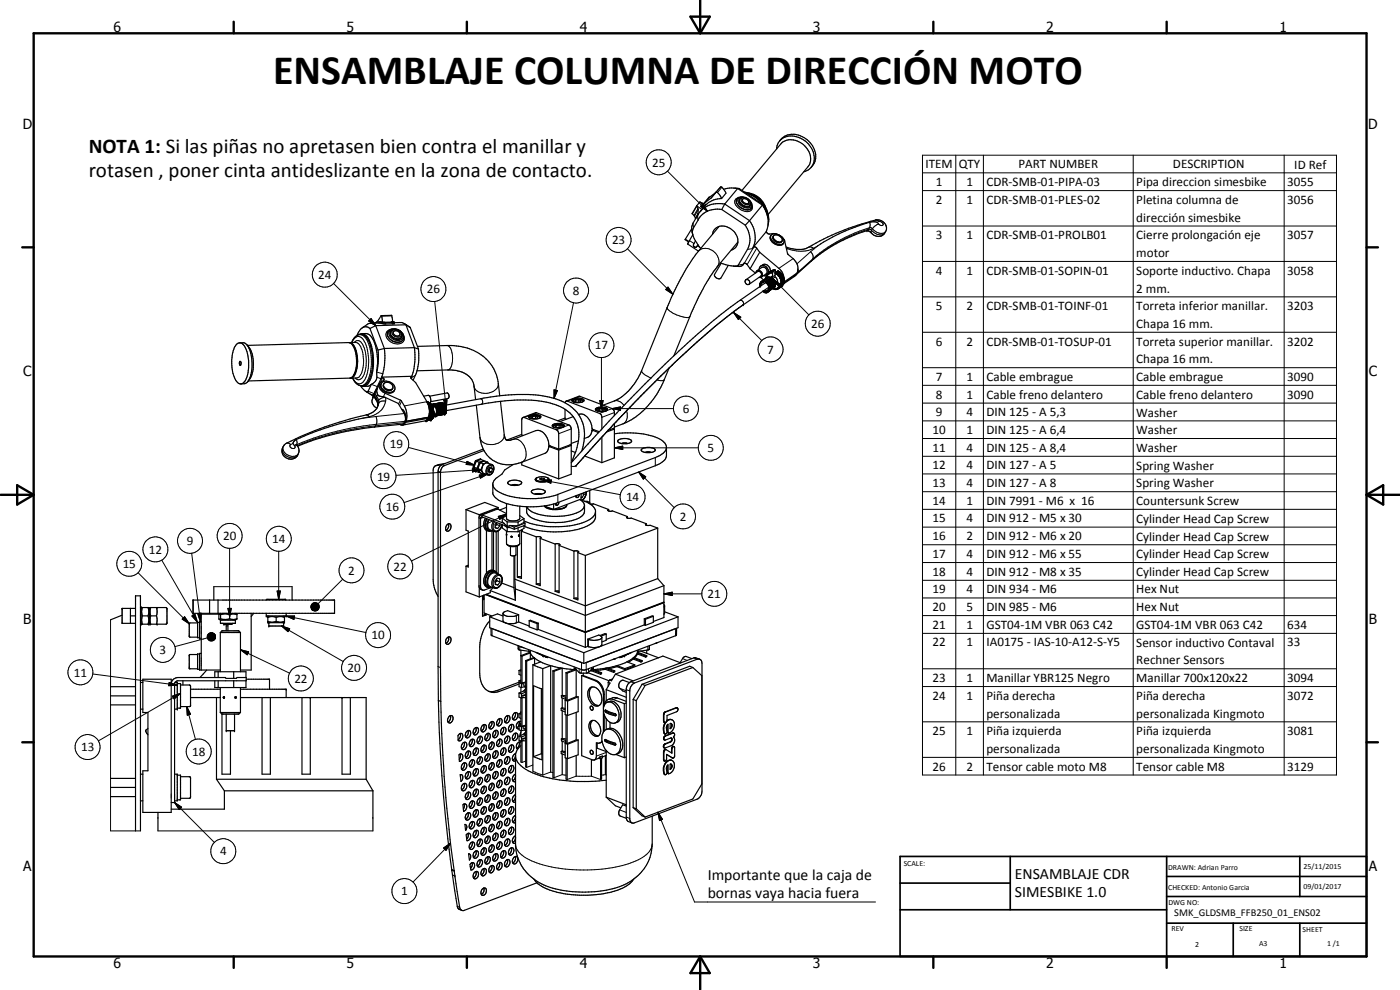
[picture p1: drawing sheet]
<svg xmlns="http://www.w3.org/2000/svg" width="420mm" height="297mm" viewBox="0 0 420 297" stroke-linecap="round" stroke-linejoin="round" font-family="sans-serif">
<defs><g id="words">
<text font-size="12.6" x="82" y="25.1">ENSAMBLAJE COLUMNA DE DIRECCIÓN MOTO</text>
<g font-size="6.3">
<text x="26.6" y="46">NOTA 1: Si las piñas no apretasen bien contra el manillar y</text>
<text x="26.6" y="53.2">rotasen , poner cinta antideslizante en la zona de contacto.</text>
</g>
<g font-size="4.7">
<text x="304.6" y="263.8">ENSAMBLAJE CDR</text>
<text x="212.4" y="264.1">Importante que la caja de</text>
<text x="212.4" y="269.5">bornas vaya hacia fuera</text>
<text x="304.6" y="269.2">SIMESBIKE 1.0</text>
</g>
<g font-size="4.2">
<text x="34" y="9.6">6</text>
<text x="104" y="9.6">5</text>
<text x="174" y="9.6">4</text>
<text x="244" y="9.6">3</text>
<text x="314" y="9.6">2</text>
<text x="384" y="9.6">1</text>
<text x="6.8" y="38.7">D</text>
<text x="410.6" y="38.7">D</text>
<text x="7" y="112.9">C</text>
<text x="410.8" y="112.9">C</text>
<text x="7" y="187.1">B</text>
<text x="410.8" y="187.1">B</text>
<text x="7" y="261.4">A</text>
<text x="410.8" y="261.4">A</text>
<text x="34" y="290.4">6</text>
<text x="104" y="290.4">5</text>
<text x="174" y="290.4">4</text>
<text x="244" y="290.4">3</text>
<text x="314" y="290.4">2</text>
<text x="384" y="290.4">1</text>
</g>
<g font-size="3.9">
<text x="195.7" y="50">25</text>
<text x="277.7" y="50.5">ITEM</text>
<text x="287.7" y="50.5">QTY</text>
<text x="305.7" y="50.5">PART NUMBER</text>
<text x="352" y="50.5">DESCRIPTION</text>
<text x="388.4" y="50.6">ID Ref</text>
<text x="280.9" y="55.8">1</text>
<text x="290" y="55.8">1</text>
<text x="296" y="55.8">CDR-SMB-01-PIPA-03</text>
<text x="341" y="55.9">Pipa direccion simesbike</text>
<text x="386.3" y="55.8">3055</text>
<text x="280.9" y="61.1">2</text>
<text x="290" y="61.1">1</text>
<text x="296" y="61.1">CDR-SMB-01-PLES-02</text>
<text x="341" y="61.2">Pletina columna de</text>
<text x="386.3" y="61.1">3056</text>
<text x="280.9" y="71.8">3</text>
<text x="290" y="71.8">1</text>
<text x="296" y="71.8">CDR-SMB-01-PROLB01</text>
<text x="341" y="66.5">dirección simesbike</text>
<text x="341" y="71.8">Cierre prolongación eje</text>
<text x="386.3" y="71.8">3057</text>
<text x="183.7" y="73.3">23</text>
<text x="341" y="77.2">motor</text>
<text x="95.5" y="83.7">24</text>
<text x="280.9" y="82.4">4</text>
<text x="290" y="82.4">1</text>
<text x="296" y="82.4">CDR-SMB-01-SOPIN-01</text>
<text x="341" y="82.5">Soporte inductivo. Chapa</text>
<text x="386.3" y="82.4">3058</text>
<text x="128.1" y="88.1">26</text>
<text x="171.9" y="88.5">8</text>
<text x="341" y="87.8">2 mm.</text>
<text x="280.9" y="93">5</text>
<text x="290" y="93">2</text>
<text x="296" y="93">CDR-SMB-01-TOINF-01</text>
<text x="341" y="93.1">Torreta inferior manillar.</text>
<text x="386.3" y="93">3203</text>
<text x="243.4" y="98.4">26</text>
<text x="341" y="98.4">Chapa 16 mm.</text>
<text x="178.6" y="104.8">17</text>
<text x="230.2" y="106.1">7</text>
<text x="280.9" y="103.7">6</text>
<text x="290" y="103.7">2</text>
<text x="296" y="103.7">CDR-SMB-01-TOSUP-01</text>
<text x="341" y="103.7">Torreta superior manillar.</text>
<text x="386.3" y="103.7">3202</text>
<text x="341" y="109.1">Chapa 16 mm.</text>
<text x="280.9" y="114.3">7</text>
<text x="280.9" y="119.6">8</text>
<text x="290" y="114.3">1</text>
<text x="290" y="119.6">1</text>
<text x="296" y="114.3">Cable embrague</text>
<text x="296" y="119.7">Cable freno delantero</text>
<text x="341" y="114.3">Cable embrague</text>
<text x="341" y="119.7">Cable freno delantero</text>
<text x="386.3" y="114.3">3090</text>
<text x="386.3" y="119.6">3090</text>
<text x="204.9" y="123.9">6</text>
<text x="280.9" y="124.9">9</text>
<text x="290" y="124.9">4</text>
<text x="296" y="124.9">DIN 125 - A 5,3</text>
<text x="341" y="125">Washer</text>
<text x="279.9" y="130.2">10</text>
<text x="290" y="130.2">1</text>
<text x="296" y="130.2">DIN 125 - A 6,4</text>
<text x="341" y="130.3">Washer</text>
<text x="117" y="134.5">19</text>
<text x="212.3" y="135.7">5</text>
<text x="279.9" y="135.5">11</text>
<text x="290" y="135.5">4</text>
<text x="296" y="135.6">DIN 125 - A 8,4</text>
<text x="341" y="135.6">Washer</text>
<text x="279.9" y="140.8">12</text>
<text x="290" y="140.8">4</text>
<text x="296" y="140.8">DIN 127 - A 5</text>
<text x="341" y="140.9">Spring Washer</text>
<text x="113.1" y="144.2">19</text>
<text x="279.9" y="146.2">13</text>
<text x="290" y="146.2">4</text>
<text x="296" y="146.2">DIN 127 - A 8</text>
<text x="341" y="146.2">Spring Washer</text>
<text x="115.8" y="153.3">16</text>
<text x="187.9" y="150.4">14</text>
<text x="279.9" y="151.4">14</text>
<text x="290" y="151.4">1</text>
<text x="296" y="151.4">DIN 7991 - M6 x 16</text>
<text x="341" y="151.5">Countersunk Screw</text>
<text x="204" y="156.2">2</text>
<text x="279.9" y="156.8">15</text>
<text x="290" y="156.8">4</text>
<text x="296" y="156.8">DIN 912 - M5 x 30</text>
<text x="341" y="156.8">Cylinder Head Cap Screw</text>
<text x="44.7" y="166.1">12</text>
<text x="56.1" y="163.6">9</text>
<text x="67" y="162.1">20</text>
<text x="81.7" y="162.9">14</text>
<text x="279.9" y="162.1">16</text>
<text x="279.9" y="167.4">17</text>
<text x="290" y="162.1">2</text>
<text x="290" y="167.4">4</text>
<text x="296" y="162.1">DIN 912 - M6 x 20</text>
<text x="296" y="167.4">DIN 912 - M6 x 55</text>
<text x="341" y="162.2">Cylinder Head Cap Screw</text>
<text x="341" y="167.5">Cylinder Head Cap Screw</text>
<text x="36.8" y="170.4">15</text>
<text x="104.5" y="172.4">2</text>
<text x="118.1" y="171.2">22</text>
<text x="279.9" y="172.7">18</text>
<text x="290" y="172.7">4</text>
<text x="296" y="172.7">DIN 912 - M8 x 35</text>
<text x="341" y="172.8">Cylinder Head Cap Screw</text>
<text x="212.4" y="179.5">21</text>
<text x="279.9" y="178">19</text>
<text x="290" y="178">4</text>
<text x="296" y="178">DIN 934 - M6</text>
<text x="341" y="178">Hex Nut</text>
<text x="279.9" y="183.3">20</text>
<text x="290" y="183.3">5</text>
<text x="296" y="183.3">DIN 985 - M6</text>
<text x="341" y="183.3">Hex Nut</text>
<text x="111.5" y="191.8">10</text>
<text x="279.9" y="188.6">21</text>
<text x="290" y="188.6">1</text>
<text x="296" y="188.6">GST04-1M VBR 063 C42</text>
<text x="341" y="188.6">GST04-1M VBR 063 C42</text>
<text x="386.3" y="188.6">634</text>
<text x="47.9" y="196.3">3</text>
<text x="279.9" y="194">22</text>
<text x="290" y="194">1</text>
<text x="296" y="194">IA0175 - IAS-10-A12-S-Y5</text>
<text x="341" y="194.1">Sensor inductivo Contaval</text>
<text x="386.3" y="194">33</text>
<text x="22.2" y="203">11</text>
<text x="104.3" y="201.7">20</text>
<text x="341" y="199.3">Rechner Sensors</text>
<text x="88.3" y="204.9">22</text>
<text x="279.9" y="204.6">23</text>
<text x="279.9" y="209.9">24</text>
<text x="290" y="204.6">1</text>
<text x="290" y="209.9">1</text>
<text x="296" y="204.6">Manillar YBR125 Negro</text>
<text x="296" y="210">Piña derecha</text>
<text x="341" y="204.6">Manillar 700x120x22</text>
<text x="341" y="210">Piña derecha</text>
<text x="386.3" y="204.6">3094</text>
<text x="386.3" y="209.9">3072</text>
<text x="296" y="215.3">personalizada</text>
<text x="341" y="215.3">personalizada Kingmoto</text>
<text x="279.9" y="220.5">25</text>
<text x="290" y="220.5">1</text>
<text x="296" y="220.6">Piña izquierda</text>
<text x="341" y="220.6">Piña izquierda</text>
<text x="386.3" y="220.5">3081</text>
<text x="24.3" y="225.4">13</text>
<text x="57.6" y="226.7">18</text>
<text x="296" y="225.9">personalizada</text>
<text x="341" y="225.9">personalizada Kingmoto</text>
<text x="279.9" y="231.2">26</text>
<text x="290" y="231.2">2</text>
<text x="296" y="231.3">Tensor cable moto M8</text>
<text x="341" y="231.3">Tensor cable M8</text>
<text x="386.3" y="231.2">3129</text>
<text x="66" y="256.7">4</text>
<text x="120.4" y="268.6">1</text>
</g>
<text font-size="3.1" x="352.4" y="275">SMK_GLDSMB_FFB250_01_ENS02</text>
<g font-size="2.4">
<text x="271.2" y="259.7">SCALE:</text>
<text x="350.6" y="261">DRAWN: Adrian Parro</text>
<text x="391.2" y="260.6">25/11/2015</text>
<text x="350.6" y="267">CHECKED: Antonio Garcia</text>
<text x="391.2" y="266.7">09/01/2017</text>
<text x="350.6" y="271.4">DWG NO:</text>
<text x="351.6" y="279.3">REV</text>
<text x="372" y="279.4">SIZE</text>
<text x="390.9" y="279.6">SHEET</text>
<text x="358.7" y="284.1">2</text>
<text x="377.9" y="283.8">A3</text>
<text x="398.3" y="283.8">1 /1</text>
</g>
</g></defs>
<g fill="none" stroke="#000" stroke-width=".35">
<path d="M212.9 59.2l-1.5 1.6M212.9 59.2l-1.2 1.5M213.4 59.4l1.6-1.7a2.86 2.86 0 0 1 1.6 1.9M213.4 59.4l-1.7 1.3M214.7 57.8l-1.8 1.4M214.7 57.8l1.6-1.7 .4 .1 1.2 1.8-1.3 1.6M214.7 57.8l-1.3 1.6M216.6 59.6a6.9 6.9 0 0 0-4.8 1.9M220.4 56.4l1.4 .2M221.4 56.6l7.4 5M221.4 56.6l-3.9 4.6M221.4 56.6l-1.9-.2-2.3 .4"/>
<path d="M221.4 56.6h.4M221.8 56.6l7.1 4.7M222.2 59.4a2.04 2.04 0 0 1 2.1 .1 2.04 2.04 0 0 1 .9 2 1.81 1.81 0 0 1-3-.3l-.4-.7zM222.7 57.1l11.6-13.9a4.8 4.8 0 0 1 6.8 .2 4.9 4.9 0 0 1 1.4 6.6l-12 14.3M222.8 59.8a1.15 1.15 0 0 1 1.3 0 1.15 1.15 0 0 1 .5 1.2 1.22 1.22 0 0 1-1.8-1.2zM223.2 59.2a1.62 1.62 0 0 0-2.1 .7M223.4 57.6a9.1 9.1 0 0 1 6.2 4.3l1 2.5 .1 1.9M223.8 58a9.3 9.3 0 0 1 5 3.2M224.5 57.9a6.4 6.4 0 0 1 5.3 4.5M225.5 58.3l1.9 1 1.2 1.2 .6 .9M233.1 44.7a4.4 4.4 0 0 1 6.5-3.5 6.5 6.5 0 0 1 4.3 8.4l-1.3 1.4-1.4 .6M234 42.3a5.4 5.4 0 0 1 7.8-.7 5.9 5.9 0 0 1 2.1 8.1l-.5 .5"/>
<path d="M207.5 68.7l-1.9 3.1 1.1 .8M208.2 73.9l.1 .1M208.7 72.2l1.6 2.3M208.7 72.3l-.4 .8a.68 .68 0 0 0 .3 1.1 .68 .68 0 0 0 .9-.8M208.8 65.6h.1M209.1 61.8l-1.4 2.3 1.1 1.5M209.1 61.8v.1a2.2 2.2 0 0 1 .4 2.2l.1 .1M209.1 61.8l1.5 1M209.3 64.7a6.6 6.6 0 0 0-1.7 4.2l.3 1.6-1.5 2.7 3.2 2.2M209.3 64.7l.2 1.3M209.5 66l-1.4 2.4a3.5 3.5 0 0 0 .6 3.8M210 60.7l1.4 .4"/>
<path d="M210 60.7l1.6 1M210 60.7l-.9 1.1M211.4 61l.4 .5M211.4 60.8v.2M211.7 60.7l-.3 .1M211.8 61.5l-1.7 2M213.8 70.4a3.2 3.2 0 0 1 5.3-1.9 3.8 3.8 0 0 1 1.4 6l-1.1 .6M215.8 67.9l-6.2 7.5a67.2 67.2 0 0 0-8.6 15.1l-8.4 20.7a20 20 0 0 1-4.6 6.7l-2.9 2.1-4.1 1.6M216.2 78.9l2.4 .7 2.3 .3M216.4 79l-2 3.3a1.25 1.25 0 0 0 2 1.1l2.2-3.8M216.6 62.9a6.5 6.5 0 0 0-7.1 3.1M216.6 62.9l7.1 4.7"/>
<path d="M217.5 61.2a7.3 7.3 0 0 0-8.2 3.5M217.5 61.2l7.4 5M217.5 61.2l-.9 1.7M220.1 79.8l.5 .1a2.01 2.01 0 0 0 2.7-.9l.8 .2 1 1.4M221.4 72.6l-7.1 8.6-2.9 4.7-3.9 8-5.2 12.8M223.3 79l-.3 .5M223.7 67.6a7.2 7.2 0 0 1 .6 7.2l-2.7 4.7-.5 .4M224.9 66.2a8.1 8.1 0 0 1 .9 8.4l.3-.5M224.9 66.2l-1.2 1.4M225.1 60.3a1.76 1.76 0 0 1 .4 2.1M226.1 74.1l.8 .1 1.1 1.5M228 75.7l5.8 4.8a4.2 4.2 0 0 1 1.5 3"/>
<path d="M228 75.7l-2.9 4.9M228.3 79.8a1.73 1.73 0 0 1 2.1-.2 1.73 1.73 0 0 1 .8 1.9M228.8 61.6l-3.9 4.6M228.8 61.6a8.2 8.2 0 0 1 1.1 7.9M228.9 61.3l.8 1.5 .6 1.8M228.9 61.3l-.1 .3M229.3 61.9l.9 1.7 .5 3M230.7 66.5l-.2 1.1M231.3 70.7a2.16 2.16 0 0 0 2 2.8 1.44 1.44 0 0 0 1.9-.6M232.1 70.8a1.65 1.65 0 0 0 .5 1.7 1.65 1.65 0 0 0 1.7 .3l.4-.5M232.3 70.6a1.86 1.86 0 0 1 2.5 1.6 1.68 1.68 0 0 1-1.8 .2 1.68 1.68 0 0 1-.9-1.5zM232.8 70.2a1.18 1.18 0 0 0-1.5 .6 1.18 1.18 0 0 0 .5 1.5 2.46 2.46 0 0 0 3.4 .6"/>
<path d="M233.1 70.2l.7 .3 1.1 .9M233.2 70.3l-1.1-.2h-1.6l-.5-.7-3.9 4.7M233.8 70.5l.3 .2M234.4 70.9l.5 .5M234.9 71.4l.3 .6v.9M234.9 71.4l.6 .8 .9 4 1.6 1.4a3.7 3.7 0 0 1 1.2 4.4l-3.9 2.6M235.9 74.1a8.5 8.5 0 0 0 6.7 .1 69.8 69.8 0 0 1 20.9-8.2 2.5 2.5 0 0 1 2.1 3.7 2.5 2.5 0 0 1-4.3-.1l-.7-.3a16.6 16.6 0 0 0-6.4 2.2 42.8 42.8 0 0 0-10.8 6.9l-4.5 4.1M263.1 66.7l-1.7-.1a56.5 56.5 0 0 0-13.3 5.5l-2.7 1.7M108.7 98.4l-.5 .4-1.1 1.8M108.7 98.4a1.82 1.82 0 0 1 2.3 .2M111 98.6l2.4 6.4M112.8 97.7a1.88 1.88 0 0 0-2.7-.3l-1.4 .9"/>
<path d="M112.8 97.7l2.5 6.9M112.8 97.7l-1.8 .9M113.6 96.6l1.2 .1M114.5 94.7l.3 2M114.5 94.7l-1.6 2M117.5 94.6h.1M117.5 94.6l-3 .1M117.5 94.6l.3 2-3 .1M117.5 96.6h.1M117.8 96.5l.5 .1M118.1 97.1h.1M118.1 99.4a1.09 1.09 0 0 1 1.4 0 1.09 1.09 0 0 1 .3 1.3 1.11 1.11 0 0 1-1.2-.1 1.11 1.11 0 0 1-.5-1.2z"/>
<path d="M118.3 96.6v.4l-.3 .2-6.8-.2M118.3 96.6l-3.5 .2a3.4 3.4 0 0 0-2.6 .2M118.3 96.8h2.3l1.2 .7M119.5 99a1.48 1.48 0 0 0-1.8 .1 1.48 1.48 0 0 0-.4 1.8 1.83 1.83 0 0 0 1.7 1 1.83 1.83 0 0 0 1.6-1l.1-.6-.6-.9M119.7 99.1h.1M120 99.2l.1 .1M120.1 99.4a2.85 2.85 0 0 0-3.2-.4l-.5 .7M120.1 99.3l.2 .2a1.98 1.98 0 0 1 .7 2.4M121.3 97.1l1.8 1.2M121.8 97.5l-9 .2M121.8 97.5l2.6 6.8M121.8 97.5l1.3 .8"/>
<path d="M123.1 98.3l2.5 6.4M223.8 84a.77 .77 0 0 1 1.1 .3 .77 .77 0 0 1-.5 1.1l-.8-.7zM223.8 83.9l3.6-2.4a.87 .87 0 0 1 1 .3 .87 .87 0 0 1-.1 1l-3.5 2.5M225.1 80.6l1.6 1.4M226.9 81.8l.1-.4a1.11 1.11 0 0 1 1.6 .3 1.11 1.11 0 0 1-.4 1.6l-.4-.1M227.2 81.2l1.4-.9a1.21 1.21 0 0 1 1.4 .4 1.21 1.21 0 0 1-.1 1.5l-1.4 .9M227.9 80.8a1.25 1.25 0 0 1 1.1-1.2 1.25 1.25 0 0 1 1.3 .9l.4 1.5M228 85.6h.1M228 85.4l.1 .1M228 85.6l.1 .3M228 85.4h.1M228.1 85.2h.1"/>
<path d="M228.1 85.9h.1M228.1 85v.9M228.1 85h.1M228.2 85l-.2 .4M228.2 84.9v.1M228.3 83.2l.9 .8M228.3 84.7l-.1 .2M228.4 84.6h.1M228.4 84.6l-.1 .1M228.5 84.6l-.3 .3M228.5 84.5v.1M228.5 84.5l-.2 .2"/>
<path d="M228.5 84.5h.1M228.6 84.5h.1M228.7 84.4l-.1 .1M228.8 84.3l-.1 .1M228.8 84.3h.1M228.9 84.3l.2 .1M229.1 84.4h.1M229.1 87.3h.1M229.1 87.3l.2 .1M229.1 84.4l-.6 .2M229.1 87.4h.1M229.2 82.7h.9"/>
<path d="M229.2 84.4v.3M229.2 84.3h.1M229.2 84.7l-.6 .3-.2 .8M229.2 84.3l-.1 .1M229.2 84.3v.1M229.3 87.4l.3 .1M229.3 87.4l.3 .2M229.5 87.5h.1M229.6 87.5l.2 .1M229.6 87.5v.1M229.6 87.5l.1 .1M229.7 87.6h.1"/>
<path d="M229.9 84.5l.8 1.7M229.9 87.6h.1M229.9 84.7l-7.9 5.5a129.2 129.2 0 0 0-12.5 9.9 447.1 447.1 0 0 0-34.5 34.8l-3.6 4M229.9 84.6h.1M229.9 84.5h.1M229.9 83.2v.2M229.9 83.4h.1M229.9 83.2h.1M229.9 84.5v.1M229.9 84.2v.3M230 83.1l-.1 .3M230 84.5l-.1 .1"/>
<path d="M230 84.6l.3 .3M230 82.8h.1M230 87.6h.2M230 87.6h-.2M230 87.6h-.1M230.1 82.8l-.1 .4M230.1 82.8h-.1M230.1 82.7v.1M230.1 87.5v.1M230.1 87.5l.2 .1M230.1 87.6h.1M230.2 82.6l-.1 .1"/>
<path d="M230.2 84.6l.1 .1M230.2 84.6h-.3M230.2 82.5l-.1 .1M230.2 83.3l-1.7 1.2M230.2 82.3h.1M230.2 87.5v.1M230.2 82.5l-.1 .3M230.3 82.3l-.1 .2M230.3 84.7v.1M230.3 84.9h.2M230.3 84.8v.1M230.3 84.9l.4 .5"/>
<path d="M230.4 82.2l-.2 .3M230.4 82.2h.1M230.4 83.2l-.1 .1M230.4 83.2l-1.7 1.2M230.4 87.5h-.1M230.5 84.9h.1M230.5 82l-.1 .2M230.5 82.1l-.1 .1M230.5 85h.1M230.5 87.5h.1M230.5 83.2l-1.7 1.1M230.5 85v.1"/>
<path d="M230.5 87.5h-.2M230.5 84.9v.1M230.6 87.4l-.1 .1M230.6 82h-.1M230.6 87.3v.1M230.6 87.3l-.7 .3M230.6 83.2h-.2M230.6 82h.1M230.6 87.4h.1M230.6 85l-.1 .1M230.6 85l.1 .1M230.6 87.3h.1"/>
<path d="M230.7 85.1v.1M230.7 84v-.3l-1.5 1M230.7 87.4l-.2 .1M230.7 83.1h.1M230.7 87.3h.1M230.7 86.2l-7.8 5.4a218.8 218.8 0 0 0-24.6 21.2l-14.2 14.6-11.2 12.3M230.7 81.8v.2M230.7 83.1l.1 .1M230.7 87.2l.1 .1M230.7 81.9l-.1 .1M230.7 86.2a.91 .91 0 0 1-.4 .9 .91 .91 0 0 1-1 0M230.7 85.4h.1"/>
<path d="M230.7 87.2l-.1 .1M230.7 85.4l.1 .2M230.7 83.1l-1.8 1.2M230.7 87.2h.1M230.7 85.2v.2M230.8 87.1l.1 .1M230.8 87.1l-.1 .1M230.8 87.1h.1M230.8 81.8l-.1 .2M230.8 81.8h.1M230.8 83.1h.1M230.8 85.4l.1 .1"/>
<path d="M230.8 85.6l.1 .2M230.8 85.6h.1M230.9 87.2h-.1M230.9 85.5l-.1 .1M230.9 81.8h.1M230.9 83.1l-1.7 1.2M230.9 83.7h.2M230.9 85.7v.1M230.9 81.8l-.4 .3M230.9 85.8l.1 .2M230.9 85.8l.1 .1M230.9 87h.1"/>
<path d="M231 85.9h.1M231 86h.1M231 86.2h.1M231 86.6l.1 .1M231 85.6h.1M231 86.6v.2M231 87h.1M231 86.9h-.1M231 87l-.2 .1M231 86.2v.2M231 85.6h-.1M231 85.6l-.1 .1"/>
<path d="M231 81.7h.1M231 86.5h.1M231 81.7v.1M231 86.4v.2M231 86.4h.1M231 86.4l.1 .1M231 81.8h-.1M231 86.9l-.1 .1M231 85.9v.3M231 86.8v.1M231.1 86.1h-.1M231.1 86.3l-.1 .1"/>
<path d="M231.1 86v.1M231.1 86.2v.1M231.1 86.7l-.3 .4M231.1 86.5l-.1 .1M231.1 81.7l-.1 .1M231.1 81.7h.1M231.2 81.7h.2M231.3 81.7l-.3 .1M231.3 81.6v.1M231.3 81.6h.1M231.5 81.6l-.1 .1M231.5 81.3l-.8 .5"/>
<path d="M231.5 81.6v.1M231.5 81.7h.3M231.6 81.7h-.2M231.6 83.4h.1M231.6 81.6v.1M231.6 81.2v.1M231.6 81.6h.1M231.6 83.4l-1.7 1.1M231.7 81.6h.1M231.7 83.4h.1M231.8 83.4l.4 .5M231.8 83.4l-1.6 1.2"/>
<path d="M231.8 81.2l-1 .6M231.8 81.2h.1M231.8 81.6v1.3M231.8 81.2l-.8 .5M231.8 81.6h.1M231.8 83.5l-1.6 1.1M231.8 82.9l-.9 .7v-.5M231.8 83.5h.1M231.8 82.9l-.9 .5M231.9 81.1h.1M231.9 81.1l-1 .7M231.9 83.6h.1"/>
<path d="M231.9 81.1l.1 .1M231.9 81.1l-.7 .6M231.9 83.6l-1.6 1.1M232 83.6l-1.7 1.2M232 86.4h.1M232.1 86.4l.2 .1M232.1 81.1h.1M232.1 86.4l.1 .1M232.1 86.5h.1M232.1 81.1l-.8 .5M232.1 83.8l-1.6 1.1M232.2 83.9h.1"/>
<path d="M232.2 86.5h.2M232.2 86.3l-1.5 1.1M232.2 86.5h.1M232.2 81h.1M232.3 81l-.8 .6M232.3 81v.1M232.3 83.9l-1.7 1.1M232.3 84l.1 .1M232.3 83.9v.1M232.3 83.9l-1.6 1.2M232.4 86.5l.2 .1M232.4 84.1h.1"/>
<path d="M232.4 86.1h.1M232.4 81l.1 .1M232.4 84.1l.1 .2-1.6 1.2M232.4 81l-.8 .6M232.4 81l-.7 .6M232.4 86.1v.1M232.4 84.1l-1.7 1.1M232.4 86.1l-1.6 1.2M232.5 86v.1M232.5 86l-1.9 1.4M232.5 86h.1M232.6 86.6h.1"/>
<path d="M232.6 81h.1M232.6 84.5h.1M232.6 81.9l.1 .1M232.6 83.1a1.33 1.33 0 0 1 .8 1.2 1.33 1.33 0 0 1-.7 1.2M232.6 81.9v1.2M232.6 85.8v.1M232.6 81l-.8 .6M232.6 81l.1 .1M232.6 83.1l-.7 .5M232.6 84.5l-1.6 1.1M232.6 85.9l-1.6 1.1M232.7 81.6l.2 .1"/>
<path d="M232.7 85h.1M232.7 86.6h.1M232.7 84.7l-.2-.5-1.7 1.2M232.7 81.1l-.9 .6M232.7 81.8l-.1 .1M232.7 81.1l-.1 .8M232.7 84.7v.2M232.7 85.6l-1.7 1.3M232.7 81.8h.1M232.7 84.7l-1.7 1.2M232.7 85.7l-1.7 1.1M232.7 81.8v.2"/>
<path d="M232.7 84.9v.4l-1.6 1.2M232.7 85.5v.1M232.7 82h.2M232.7 84.9l-1.6 1.1M232.7 85.1l-1.6 1.1M232.7 85l-1.6 1.1M232.7 85.1l-1.6 1.2M232.7 85.5l-1.6 1.2M232.9 86.6h.1M232.9 82h.1M232.9 81.9l-.2 .1M232.9 81.9v.1"/>
<path d="M232.9 82l.2 .2M233 86.6h.1M233.1 82h-.1M233.1 82.2l.4 .2M233.1 82h.1M233.1 86.6h.1M233.1 86.6h-.6M233.1 82v.2M233.2 82.1l-.1 .1M233.2 82.1l.1 .2M233.3 86.5l-.1 .1M233.4 82.3l.3 .4"/>
<path d="M233.4 86.5h.1M233.4 82.3h-.1M233.4 82.3h.1M233.5 82.3h-.1M233.5 86.4l-.1 .1M233.5 86.4h.2M233.5 86.4l.1 .1M233.5 81.3l.1 .1M233.5 86.4h.1M233.5 86.5l-.4 .1M233.5 81.3l-.8 .5M233.5 82.5h.1"/>
<path d="M233.6 86.5l-.4 .1M233.6 82.6h.1M233.6 86.4h.1M233.6 86.4v.1M233.7 86.4h.1M233.7 82.6v.1M233.7 86.4h-.2M233.7 81.4l-.9 .6M233.7 82.6h.1M233.7 82.7h.2M233.7 86.3h.1M233.7 81.4l.1 .1"/>
<path d="M233.7 81.4l-.8 .5M233.7 82.5v.1M233.7 82.5l-.1 .1M233.7 82.7l.4 .7M233.8 86.3v.1M233.8 86.2h.2M233.8 86.2v.1M233.8 86.4h-.1M233.8 86.2l-.1 .2M233.8 81.4l-.7 .6M233.8 82.9h.1M233.8 81.4l.1 .1"/>
<path d="M233.9 81.5l.1 .1M233.9 82.7l-.1 .2M233.9 86.1l-.1 .1M233.9 86.1l.1 .1M234 86.1h-.1M234 86.1h.1M234 82.9v.2M234 82.9h-.1M234 86h.1M234 86l-.1 .1M234 83.1l.2 .1M234.1 83.1h-.1"/>
<path d="M234.1 83.1h.1M234.1 81.7l-.1-.1-.8 .6M234.1 83.4h.1M234.1 85.9h.1M234.1 85.9l-.1 .1M234.1 83.4l.1 .2M234.2 83.2v.1M234.2 83.4h.1M234.2 85.7v.1M234.2 85.7h.1M234.2 85.8l.1 .1M234.2 85.9h-.1"/>
<path d="M234.2 86h-.2M234.2 83.3l-.1 .1M234.2 81.7l.2 .3M234.2 81.9h.1M234.2 81.7l-.8 .6M234.2 81.7l-.7 .6M234.2 83.6h.1M234.2 85.8l-.1 .1M234.2 83.6l.1 .2M234.3 85.6l-.1 .2M234.3 83.4v.1M234.3 85.6h.1"/>
<path d="M234.3 83.8h.1M234.3 85.6l.1 .1M234.3 83.5l-.1 .1M234.3 81.9l-.8 .6M234.3 83.8v.2M234.3 84h.2M234.3 85.5h.1M234.3 82l-.7 .4M234.3 83.9v.1M234.3 85.5v.1M234.3 83.6l.1 .1M234.3 84l.1 .2"/>
<path d="M234.4 83.7l-.1 .1M234.4 85.3h.1M234.4 85.7h-.1M234.4 84.2h.1M234.4 84.2l.2 .4M234.4 85.3l-.1 .2M234.4 85.5v.1M234.4 85.1h.1M234.4 85.6h-.1M234.4 84.4h.2M234.4 83.8l.1 .1M234.5 84.9l-.1 .4"/>
<path d="M234.5 84.3l-.1 .1M234.5 85.4l-.2 .1M234.5 85.1v.1M234.5 82l.1 .2M234.5 85.3v.1M234.5 85h.1M234.5 84v.1M234.5 84.8h.1M234.5 82l-.8 .5M234.5 82l-.8 .6M234.5 83.9h-.2M234.5 84.5v.5"/>
<path d="M234.5 84.2v.2M234.5 85.2l-.1 .1M234.5 84.1l-.1 .1M234.5 84.2h.1M234.5 85.2h.1M234.6 84.5h-.1M234.6 85l-.2 .1M234.6 84.4v.1M234.6 85h.1M234.6 84.8l-.1 .1M234.6 82.3l.2 .1M234.6 82.2h.1"/>
<path d="M234.6 82.2l-.8 .5M234.6 84.6v.1M234.6 85.8h.1M234.6 84.7h-.1M234.6 82.2l-.7 .5M234.6 82.2v.1M234.7 85.7l-.9 .7M234.7 82.4l.1 .1M234.8 82.5h.1M234.8 82.4l-.8 .5M234.8 82.4h-.1M234.9 82.6l.1 .1"/>
<path d="M234.9 85.6l-.9 .6M234.9 85.6h.1M234.9 85.6l-.9 .5M234.9 82.5l-.8 .6M234.9 85.4l.1 .1M235 85.5l-.8 .5M235 82.8l.1 .1-.8 .6M235 82.7l-.8 .5M235 82.8l-.8 .5M235 82.7v.1M235 85.3l-.7 .6M235 82.9l-.7 .5"/>
<path d="M235 83l.1 .1M235.1 85.1h.1M235.1 83.1h.1M235.2 85l-.8 .5M235.2 83.1v.3l-.7 .5M235.2 83.4l.1 .1M235.2 84.9v.1M235.2 85.1l-.8 .6M235.2 85.1l-.9 .6M235.2 83.1l-.9 .5M235.2 83.1l-.8 .6M235.2 83.3l-.8 .5"/>
<path d="M235.2 83.6l.1 .1M235.2 84.6h.1M235.2 83.8h.1M235.2 84.8h.1M235.2 83.8l.1 .1M235.3 83.9h.1M235.3 83.8h-.1M235.3 83.5v.2M235.3 84l.1 .1M235.3 84.2l.1 .1M235.3 84.4v.1M235.3 84.6l-.8 .6"/>
<path d="M235.3 84.5h.1M235.3 84.8l-.8 .5M235.3 84.8l-.8 .6M235.3 83.7l-.8 .5M235.3 83.5l-.8 .5M235.3 83.5l-.8 .6M235.3 84.5l-.7 .5M235.3 83.9l-.7 .5M235.3 83.9l-.7 .6M235.4 84.3l-.8 .5M235.4 84.1l-.8 .5M235.4 84.1h.1"/>
<path d="M238.8 82.5l-4.5 3.4M238.8 82.2l.2 .1M239 82.3l-3.8 2.7M239 82.3l-.2 .2M239.5 80.9l-.1 .7-.6 .9M71.2 103.2a1.41 1.41 0 0 1 2.2 .6 9.7 9.7 0 0 1 1.2 4.5 10.9 10.9 0 0 1-.9 5.8 1.52 1.52 0 0 1-1.4 1.1 1.52 1.52 0 0 1-1.5-1 12 12 0 0 1-.1-10.6zM71.9 102.9a2.57 2.57 0 0 1 3.1 2.1 11.3 11.3 0 0 1-.8 9.7 2.29 2.29 0 0 1-1.9 .5M72 108.5a.63 .63 0 0 1 .4 .5 .63 .63 0 0 1-.4 .6l-.2-.5zM74.1 103.5a9.2 9.2 0 0 1 .3 11M74.2 103.6l30.5-.8 .7 .2 .6 .8M104.8 102.8a2.05 2.05 0 0 1 1.9 1.9 10.5 10.5 0 0 1-.3 7.9l-.6 .7-.4 .2-30.9 .8M105.6 102.8a2.63 2.63 0 0 1 2.5-2.4 2.63 2.63 0 0 1 2.7 2.1 14.3 14.3 0 0 1-.6 12.4 2.26 2.26 0 0 1-3.4 0l-1-1.4"/>
<path d="M106 103.8a10.1 10.1 0 0 1-.2 9.2l-.6 .5M106 103.8a9.3 9.3 0 0 1 .1 8.9M106.8 102.7l-1.8 .1M107 113.4l-1.8 .1M108.2 115.7l.8 .3M108.6 100.1a2.89 2.89 0 0 1 3.6 2.2l.1 .4a17.1 17.1 0 0 1 .7 8.9M108.6 100.1a3.4 3.4 0 0 1 2.6 2.8 14.8 14.8 0 0 1-.8 12.3l-.8 .6-.6 .2M108.6 100.1l-.8 .3M109.8 117.5l1.9 1.1 .4-.2 .3-.6M111.5 115.3l-1.3 2.3-.7-.4-1.3-1.5M111.5 115.3l-.8 .5-1.7 .2M112.1 118.6l-.2 .8"/>
<path d="M112.3 118.7a2.52 2.52 0 0 0-.6 1.9l.5 1.2 .9 .7M112.3 118.5l-.5 .1M112.4 117.9a1.85 1.85 0 0 0 .4 2M112.4 117.8v.1M112.8 119.9h.1M112.8 119.9l.6 1-.2 1.4M113 111.6a2.95 2.95 0 0 1-1.5 3.7M113.3 116.5l-.9 1.4M113.4 105a18 18 0 0 1-.4 6.6M113.9 115.1l-.7 1.6a1.63 1.63 0 0 0 .2 1.8 1.63 1.63 0 0 0 1.7 .5l4.4 2 1.9 3.3a2.38 2.38 0 0 1-.5 3l-13.2 1.5a78.2 78.2 0 0 0-18.4 5.1M113.9 115.1a2.26 2.26 0 0 0 1.7 2.9l4.6 2.1 1.2 1.7a5.8 5.8 0 0 1 .4 4.6l-.1-.2a3.1 3.1 0 0 0-1.1-3.4M114.3 113.7l-1.9 4.1"/>
<path d="M114.4 115.1a2.14 2.14 0 0 0 2.1 2.8l1.3-.1 .6-.8M114.5 113.2l.6 .3 .2 .4-1.4 1.2M114.5 113.2l-.2 .5M114.6 114.9a2.5 2.5 0 0 1 3.9 1.9 2.35 2.35 0 0 1-2.4 .9 2.35 2.35 0 0 1-1.8-1.9zM115.1 115.2a1.53 1.53 0 0 0 .9 1.8 1.53 1.53 0 0 0 1.9-.5M115.3 104.6a19.3 19.3 0 0 1-.3 6.9l-.7 2.2M115.3 104.6l-1.9 .4M115.4 114.9a1.62 1.62 0 0 1 1.8 .1 1.62 1.62 0 0 1 .6 1.6 1.68 1.68 0 0 1-1.8 .2 1.68 1.68 0 0 1-.9-1.6zM123.6 112.9l-.3 .4 .1 .3 1.3 1.2 3.4 5.7 .8 2.4M123.6 112.9l-9.1 .3M123.6 112.9l-.2 .5M124.4 104.3l-9.1 .3"/>
<path d="M124.4 104.3a18.7 18.7 0 0 1-.8 8.6M124.4 104.3l1.2 .4M125.2 111.3l9.2-.3a9.5 9.5 0 0 1 5.5 1.3 5 5 0 0 1 2.4 3.6l.4 4M125.3 103.9l8.9-.2a14.5 14.5 0 0 1 14.5 8.2l.8 2.5 .5 4.3M125.6 104.7v4a14.9 14.9 0 0 1-1.6 5.4M127.2 118.9l1.4-.3 .4 .4 .3 1.2-.2 .6-.4 .1M128.9 118.9l5.3-1a1.01 1.01 0 0 1 .2 1.6l-5.2 1M171.7 120l.7-.5a2.9 2.9 0 0 1 2.9 .6l-.1 .2a3.1 3.1 0 0 1-3.6-.1zM173.7 120l.7 .2-.3 .4-.9 .1-.7-.3 .3-.3M173.7 120l-.9 .1M173.7 120v.6M200.8 110.5l-1.5 3.5a26.7 26.7 0 0 1-7.6 10.4l-3.7 2.3-3.6 1.4"/>
<path d="M88.9 133.4h.1M88.9 133.3v.1M108.9 125.5a88.5 88.5 0 0 0-20.4 6.6l-.6 1M113.1 122.5a5 5 0 0 1-3.2 2 101.8 101.8 0 0 0-24.5 8.9 2.54 2.54 0 0 0 0 3.6 2.54 2.54 0 0 0 3.6 0 2.54 2.54 0 0 0-.1-3.6M113.3 122l-.2 .5M121.5 126.5l-.1 .1M121.5 126.5l.2 .2M121.7 126.7a1.09 1.09 0 0 1-1.7 .6M127.3 125.4v.1M127.8 126.2l-7 1.4M127.8 126.2h.1M127.9 126.2h.1"/>
<path d="M128 126.1l-.2 .1M128 126.2h.1M128 126.2h-.1M128 126.1v.1M128 126.1l.1 .1M128.1 126.1h.1M128.2 126.1v.1M128.2 120.6h.2M128.3 125.3l.1 .2M128.3 126v.1M128.3 125.9l.1 .1M128.4 120.6l-.2 .1"/>
<path d="M128.4 125.5l-6.7 1.2M128.4 125.5l-.4 .6M128.4 126l-.2 .2M128.4 125.9h.1M128.5 120.6l.1 .1M128.5 120.6l-.3 .1M128.6 125.7l-.2 .3M128.6 120.7h-.4M128.6 120.7h.1M128.6 120.7l.1 .1M128.6 120.7l-.3 .1M128.6 125.6l1.3-.3-.2 .3"/>
<path d="M128.6 125.6v.2M128.7 122l1-.2 .1 .2M128.7 125.4v.1M128.7 125.3v.1M128.7 120.8h-.4M128.7 120.8v.4M128.7 125.5h.1M128.8 125.3l-.2 .3M128.8 125h.1M128.8 125.2v.1M128.9 122.9v.5M128.9 124.8l-.1 .1"/>
<path d="M128.9 124.2v.3M128.9 124.7l-.1 .5M128.9 123.4l-.3 1.8-7.1 1.3M128.9 124.6v.1M128.9 124.2h.1M128.9 124h.1M128.9 124v.1M128.9 124.5v.1M128.9 124.1v.1M129.1 121.1l-.6 .1M129.1 121.1l.1 .1M129.2 121.2l-.7 .1"/>
<path d="M129.2 121.2l.2 .1M129.2 126l-1.2 .2M129.2 126h.1M129.2 121.2l.1 .1M129.2 121.2h.1M129.4 126l-1.5 .2M129.4 126l-1.3 .1M129.4 125.9v.1M129.4 121.3l-.8 .2M129.4 121.3v.1M129.4 121.3v.2M129.4 121.4h.1"/>
<path d="M129.4 121.5l.2 .1M129.4 121.5l-.8 .1M129.4 121.5h.1M129.4 121.4v.1M129.5 121.5l-.9 .2M129.5 121.5l.2 .1M129.5 121.6l.2 .2M129.5 121.6l-.8 .2M129.6 125.9l-1.4 .3M129.6 125.9l-1.4 .2M129.6 121.6h-.1M129.6 125.8v.1"/>
<path d="M129.6 121.7l-.9 .1M129.6 121.6v.2M129.6 125.8l-1.2 .2M129.6 121.8l.2 .3M129.6 121.8h.1M129.6 121.6h.1M129.6 121.7v.1M129.6 121.6v.1M129.7 125.7l-1.3 .3M129.7 125.6l-1.2 .3M129.7 125.7l-.1 .1M129.7 121.5h.1"/>
<path d="M129.7 125.6h.1M129.7 122h.1M129.7 121.5l-.1 .1M129.7 122l-1 .1M129.8 125.6l-1.2 .2M129.8 122.1l.1 .2M129.8 125.5l-1.2 .3M129.8 121.4h.1M129.8 122.2l-1 .2M129.8 122.1v.1M129.8 121.4l-.1 .1M129.9 122.4h.1"/>
<path d="M129.9 121.3v.1M129.9 122.3v.1M129.9 122.4l-1.1 .2M129.9 122.3l.1 .2M129.9 121.3l.3 .1M129.9 121.3l-.3 .3M130 122.5v.2M130 125.3l-1.3 .2M130 122.4v.2M130 125.2v.1M130 122.6l-1.1 .2M130 122.6h.1"/>
<path d="M130 122.6l-1.1 .1M130 121.3h.1M130 122.6v.4M130 125.2l-.1 .2-1.3 .2M130 121.3l-.2 .1M130 125.1l-1.3 .3M130 122.8l-1.1 .2M130 122.8v.1M130 122.7l-1.1 .2M130 122.7v.2M130 125.1v.2M130 125v.2"/>
<path d="M130 122.9l.1 .4M130 125l-1.2 .2M130 125l-1.2 .3M130 123l.1 .6M130 122.9l-1.1 .3M130.1 124.8l-1.2 .2M130.1 124.9l-.1 .1M130.1 123.2l-1.2 .2M130.1 123.2h.1M130.1 123.1l-1.2 .3M130.1 121.7h.1M130.1 123.5v.3"/>
<path d="M130.1 123.6l-1.2 .3 1.2-.3M130.1 123.8h.1M130.1 124h.1M130.1 124.2h.1M130.1 124.6l-1.2 .2M130.1 124.7h.1M130.1 124.2l-1.2 .3M130.1 123.6l.1 .7M130.1 124l-1.2 .2M130.1 123.8l-1.2 .3M130.1 123.8l-1.2 .2M130.1 123.4l-1.2 .2"/>
<path d="M130.1 124.6v.2M130.1 121.7l-.4 .1M130.1 124.6h.1M130.2 124h-.1M130.2 124.3l-.1 .6M130.2 124.3l-1.3 .4M130.2 124.2h-.1M130.2 121.4l-.1 .3M130.2 124.6l.3 .2M130.2 121.3h.1M130.2 124.6l.6 .1M130.5 124.7v.1"/>
<path d="M130.6 124.8h-.1M130.6 122a1.56 1.56 0 0 1-.1 2.3l-1.6 .3M130.6 122l-.8 .2M130.6 124.8h.1M130.6 124.7v.1M130.6 121.7l.2 .1M130.6 121.7v.3M130.7 139.7l-.6 .8-.1 .6v32.8a10.7 10.7 0 0 0 1.5 5.1M130.7 121.7l.1 .2M130.7 121.7h.1M130.7 121.6l-.2 .4-.4-.1M130.7 121.6l-.1 .1"/>
<path d="M130.7 124.8h.1M130.7 121.6v.1M130.8 121.9h.1M130.8 121.9l.1 .1M130.8 124.6l-.1 .2M130.8 121.8v.1M130.8 124.6v.1M130.8 121.7v.1M130.8 124.6l.1 .1M130.8 121.8h.1M130.9 122h.1M130.9 121.9h.1"/>
<path d="M130.9 122l.1 .4M130.9 124.6h-.1M130.9 124.6l.1 .1M130.9 124.6h.1M130.9 121.9v.1M131 124.5h.1M131 124.5v.1M131 124.7h-.1M131 124.5l-.1 .1M131 122.3h.1M131 122.4h.1M131 124.3h.1"/>
<path d="M131 122v.1M131 122.1v.2M131 124.3l.1 .2M131 122.4l.1 .4M131 124.3v.2M131 124.6h-.2M131.1 122.4v.1M131.1 124.2h.1M131.1 122.3l-.1 .1M131.1 122.2v.1M131.1 124.2l.1 .1M131.1 124.5h.1"/>
<path d="M131.1 124.2l-.1 .1M131.1 124.5l2.6-.5-2.7 .6M131.1 122.2l-.1 .1M131.1 124.1h.1M131.1 122.4l.1 .1M131.1 122.8l.1 .3M131.1 122.9h.1M131.2 122.5v.2M131.2 124.1h.1M131.2 123.9l.1 .1M131.2 123.1h.1M131.2 124.3h-.1"/>
<path d="M131.2 123.1v.1M131.2 123.9l-.1 .3M131.2 122.9h.1M131.2 123.5l.1 .1M131.2 122.7h.1M131.2 123.2l.1 .5M131.2 124.1v.1M131.2 122.7l-.1 .2M131.2 123.2h.1M131.2 123.3h.1M131.3 124l-.2 .1M131.3 122.9l-.1 .2"/>
<path d="M131.3 122.9h.1M131.3 124h.1M131.3 123.8l-.1 .1M131.3 123.1v.1M131.3 123.3v.1M131.3 123.6h.1M131.3 123.7v.1M131.3 123.6l-.1 .3M131.3 123.4h-.1M132.6 139.4l-1.9 .3M132.7 120.8l-2.7 .5M132.7 120.8l-2.5 .6"/>
<path d="M132.9 121.2v-.4l-2.7 .5M133.4 124.3l-2.7 .5M133.4 121.1l-2.7 .5M133.4 121.2h.1M133.4 121.2l.1 .1M133.4 121.2l-2.6 .5M133.5 121.2l.2 .5M133.5 121.3l-2.7 .5M133.5 121.2l-2.8 .4M133.5 121.3h.1M133.5 139.1l-2.8 .6M133.5 124.2l-2.7 .5"/>
<path d="M133.5 121.3l.1 .1M133.5 124.2l-2.8 .6M133.5 124.2h.1M133.6 124.2l-2.7 .5M133.6 124.2l-2.6 .5M133.6 121.4v.1M133.6 121.4l-2.7 .5M133.6 121.5h.1M133.6 121.6l-2.6 .5M133.6 124.1l-2.6 .5M133.7 121.6l16.2-2.9 8.6-.3a21.2 21.2 0 0 1 13.3 3.9 11.2 11.2 0 0 1 3 12.4l-.2 .6M133.7 121.7h.1"/>
<path d="M133.7 121.5v.2M133.7 121.8h.1M133.7 121.7l.2 .4M133.7 121.7l.1 .1M133.7 121.8l.1 .1M133.7 121.8l-2.6 .4M133.8 121.8v.2M133.8 124l-.2 .2M133.8 124l-2.7 .5M133.8 121.8l-2.7 .5M133.8 122l.1 .1M133.8 123.8v.2"/>
<path d="M133.8 123.9h.1M133.8 123.8l-2.7 .5M133.8 122l-2.6 .5M133.8 122l-2.7 .4M133.8 122.2l-2.6 .5M133.8 122.2h.1M133.8 122v.1M133.9 122.1v.2M133.9 122.1v.6M133.9 122.4v.1M133.9 123.7l-.1 .1M133.9 123.7l-2.7 .5"/>
<path d="M133.9 123.5l-2.6 .5M133.9 123.7l-2.7 .4M133.9 122.3h.1M133.9 122.4l-2.6 .5M133.9 122.9h.1M133.9 123.1h.1M133.9 123.3v.4M133.9 122.6l.1 .1M133.9 123.1v.3l-2.6 .4M133.9 123.5v.1M133.9 123.5v.2M133.9 123.1l-2.6 .5"/>
<path d="M133.9 123.3l-2.6 .4M133.9 122.9l-2.6 .5M133.9 122.7h.1M133.9 122.7l-2.6 .5M133.9 122.9l-2.6 .4M133.9 122.5l-2.6 .4M133.9 122.6l-2.6 .5M133.9 122.4h.1M134 123.2l10.6-1.9a59.9 59.9 0 0 1 16.4-1.1 16.2 16.2 0 0 1 11 4.8M134 122.7v.5M134 123.2l-.1 .1M134 123l-.1 .1"/>
<path d="M134 122.8l-.1 .1M142.7 138.2l-.7 2M142.9 121.6l1.1 9.7a8.8 8.8 0 0 0 12.6 7.4l6.8-2.6a2.26 2.26 0 0 0 1.3-2.1M143 138.4l-.7 1.8M143 138.4l.8 .3M143.8 138.7l-.7 1.8M144.2 138.9l-.7 1.7M144.2 138.9l.8 .2M144.3 137.9l-.1-.3-1.5 .6M144.3 137.9l-1.3 .5M144.3 137.9l.8 .3M145 139.1l-.7 1.9"/>
<path d="M145 134.7l-12.3 4.7a2.32 2.32 0 0 0-1.2 2l.1 68.8M145.1 138.2l.2 .2M145.1 138.2l-1.3 .5M145.2 135.2l-11.8 4.5a2.13 2.13 0 0 0-1.2 1.9l.1 68.8M146.3 138.9l1.4 .5a1.77 1.77 0 0 1 .4 2 1.77 1.77 0 0 1-1.7 1.1l-1.2-.5M146.3 138.6l-.8-.3-1.3 .6M146.3 138.6l.3 .4M146.3 138.6l-1.3 .5M150.2 120.4l1.1 10 .6 1.6M151.9 132h.1M152 132h.1M152.1 132l1.1 .1 .8-.3 6.8-2.6a3.6 3.6 0 0 1 3.8 3.4l.2 1.1 2.9 1"/>
<path d="M154 139.4l-2.5 1.6-.8 1.2-2.4 1.9-.4 1v3a5.4 5.4 0 0 0 3.9 2.9l1.4 .4a28.2 28.2 0 0 0 10.2 .4M156.6 130.3l-4.5 1.7M156.6 138.7v.8l11.1 4.2M156.9 125.3h.4l10 3.9 .4 .7v4.8M156.9 125.3l-.3 .6v4.7l.4 .1M156.9 125.3l4-1.5 10 3.8 .5 1.1v4.6l-3.7 1.4M158.7 124.8a3.2 3.2 0 0 1 3.6 0v.3l-.3 .4-2 .2a1.06 1.06 0 0 1-1.3-.7zM158.8 125.3a2.4 2.4 0 0 1 3.3 0M159.8 125v.4M160.7 124.9l.7 .2-.2 .4-1 .1-.7-.3 .3-.3M160.7 124.9l-.9 .1M160.7 124.9v.6"/>
<path d="M164.7 134h.1M164.8 134l2.9 1M165.2 133.8l-.5 .2M165.8 127.5a3.2 3.2 0 0 1 3.6 .1v.2a2.78 2.78 0 0 1-3.7 0zM165.9 128a2.35 2.35 0 0 1 3.3 0M166.9 127.7v.4M167.7 135v8.7M167.8 127.6v.6M167.8 127.6l.7 .2-.3 .4-.9 .1-.7-.3 .3-.3M167.8 127.6l-.9 .1M169.6 120.9l.2-.5h.5l9.8 3.7 .5 .9v3.7M169.6 125.4l-2.2 .8"/>
<path d="M169.6 122.8v2.8l.3 .2M169.9 120.4l4.1-1.5 9.7 3.7 .7 .8v1.3M171 133.5l.4 .1M171.4 133.6l-3.7 1.4M171.4 133.6v8.7l-3.7 1.4M171.4 135.3l1.3 .5M171.8 120.4a2.32 2.32 0 0 1 3.3 0M172 125a10.9 10.9 0 0 1 .8 10.5l-1.1 2.6M172 125l-3.9 1.5M172.8 120.1v.4M173.6 132.2l-2.2 .9M173.6 124.4a2.42 2.42 0 0 1 3 1.2 6 6 0 0 1 1.1 3.1l2.2 .8"/>
<path d="M175.5 136.8l5.1 2M177.7 129.1a2.5 2.5 0 0 1-1.3 2.1l-1.1 .4M177.7 129.1l1.9 .7M178.1 128.9l-.4 .2M178.7 122.6a3.3 3.3 0 0 1 3.6 .1l-.2 .5a4.1 4.1 0 0 1-3 0l-.3-.2zM178.8 123.1a2.33 2.33 0 0 1 3.4 0M179.8 122.7v.5M180.6 131.1v7.7M180.8 122.7l.6 .2-.2 .4-1 .1-.6-.3 .2-.4M180.8 122.7h-1M180.8 122.7v.6M184 128.6l.4 .1"/>
<path d="M184.4 130.2a21.1 21.1 0 0 1 14.6 2.2 2.33 2.33 0 0 1 1 1.8M184.4 127.1v1.3l-1.9 .8M184.4 128.7v8.7l-3.8 1.4M184.4 128.7l-2.4 .9M185.5 132a3.4 3.4 0 0 1 4.1 .3 1.52 1.52 0 0 1-1.7 .8l-2.2-.3-.3-.3zM186.5 133.1l.6-.2 1.3 .2M192.5 134.9a3.6 3.6 0 0 1 4.1 0l-.2 .5a4.3 4.3 0 0 1-3.8 0zM193.6 135.8l.6-.2 1.3 .2M200 134.2v2.5a4.1 4.1 0 0 1-3.3 3l-29.9 11.3-3.4 .8M200 134.2a4.3 4.3 0 0 1-3.3 3.1l-29.3 11a24.7 24.7 0 0 1-9.9 1.3 16.1 16.1 0 0 1-8.8-2.7l-.6-.9-.2-.6M134.2 157.4a.69 .69 0 0 1 .9-.1 .69 .69 0 0 1 .2 .9 .89 .89 0 0 1-.4 1 .89 .89 0 0 1-1.1-.2v-.9zM134.6 157.2v1.1l-.8 .8"/>
<path d="M139.9 152.9v6.2l.6 .2v10.8l-.6-.2M139.9 152.9l3.9 1.5M142 140.2l.7 1.4 .3-.1M142.3 140.2l.7 1.3M142.3 140.2l.8 .3M143 141.5l.8 .3M143.1 140.5l.7 1.3M143.5 140.6l.5 1.1M143.5 140.6l.8 .4M143.8 154.4v.5M144 141.7l-.2 .1M144 141.7l1 .5"/>
<path d="M144.2 154.5l-.4 .7v20.8l.4 .8 .6 .2M144.2 154.5h.5l6.7 2.6M144.3 141l.7 1.2M145.4 142.1l-.4 .1M145.7 155.5a2.7 2.7 0 0 0 .4 3.7l1.1 .1M146 159.1v12.9M146 155.7a2.64 2.64 0 0 0 .4 3.6M146.2 155.7a2.21 2.21 0 0 0 .8 3.6M146.6 155.9a2.43 2.43 0 0 0 .4 3.4M146.8 141.4l.7 .2M146.8 141.4h-.3M147 159.3h.8"/>
<path d="M147 140.3l.1 .1M147.1 140.4l.7 .3M147.1 140.4l-.3 1M147.1 159l1.8 .5M147.6 159.3v11.8M147.8 159.3h.1M147.8 140.7l-.3-.6-.7 .3-.3 .9 .3 .6 .7-.3M147.8 140.7l-.3 .9M148.1 159.4v11.8M148.6 158.3l.7 .3M148.9 159.5v12.2l-.8-.5M149.1 157.4l-.1-.6-.4 .5v1.1l.7 .2"/>
<path d="M149.1 157.4l.9 .3M149.1 157.4l-.5 .5M149.5 152.3l-4-1.6-5.6 2.2M149.5 152.3l-5.7 2.1M149.5 152.3v.5M149.5 159.3v13M149.5 159.3a2.68 2.68 0 0 0 1.2-1.9v1l1.5 1.1M149.5 159.3l-.6 .2M150 157.1v.6M150 157.7l-.7 .9M150.7 155.4v1.1M150.7 155.4l1.5 1.2"/>
<path d="M151.4 157.7l.8 .6M151.4 157.2l.8 .6M152 152.2l-2.1 .8M152 151.1v4.4a3.1 3.1 0 0 0 4 .2v-3.8M152 154.7l-1.3 .7M152 154.1l-2.6-1.4h-.5l-4.7 1.8M152.2 156.6v1.2M152.2 158.3v1.2M152.2 158.3h.8M152.2 159.5l3.3 .1M152.2 156.6h3.3M152.2 157.8h.8"/>
<path d="M152.4 144.7a3.3 3.3 0 0 1 4.2 .1 2.88 2.88 0 0 1-3.4 .7l-.8-.4zM153 157.6l1.3 .6M153.5 145.6l.8-.2 1.1 .2M154.3 158.8l-9.6-3.7-.4 .1-.1 21 .1 .5 .5 .3M154.3 158.2v.6M155.5 156.6v1.1M155.5 158.4v1.2M156 159.3v3.9a3.3 3.3 0 0 1-4 0v-3.9M156 154.7l1.3 .9M156.5 159.4v14.2l-1.2-.5M156.5 159.4l4.4 1.7M156.5 159l.2 .3"/>
<path d="M156.6 159.3l-.1 .1M156.7 159.3h-.1M157.1 156.8l.5 .2M157.3 157.7v.8l-1.8 1.1M157.3 155.6v1.2M157.3 155.6l-1.8 1M157.6 157v.6l-3.3 1.2M157.6 157l-3.3 1.2M159.6 147.2l1-.3 1.4-.1a1.41 1.41 0 0 1 1.6 .9l-.9 .5-1.7 .1a1.24 1.24 0 0 1-1.5-.9zM160.6 148.3l.6-.2 1.3 .2M160.8 143.8l.2 .6a4.6 4.6 0 0 0 3.4 0l.2-.2M160.8 143.8a2.95 2.95 0 0 1 3.8-.1v.5"/>
<path d="M160.8 143.8l.3 .3 1.1 .3 1.8-.1 .6-.5M161.2 143.3l-.6 .5 .3 .5M162.5 143.5v.5M162.5 143.5l-.5 .2 .2 .2 .7 .1 .6-.2-.2-.2M162.5 143.5l.8 .1M163.3 143.6v.3M163.4 151.8l2.7 1.1M163.5 151.9l.9 .5 1.3 .3M164.3 143.3l.4 .4-.1 .5M164.6 144.2l-.1 .1M166.1 151.3v1.6M167 151l-.3 .3"/>
<path d="M167.7 150.7a.57 .57 0 0 1-.3 .8 .57 .57 0 0 1-.7-.4M170 151.4l.1 .2a3.8 3.8 0 0 1-3.7 1.2M170.1 151.5a1.29 1.29 0 0 1-1.3 1.2 5.6 5.6 0 0 1-5.3-.7l-.1-.2M173.2 148.6l-.4 .4M173.9 148.4l-.4 .8h-.6l-.1-.4M174 149.9a1.87 1.87 0 0 1 1.4 1.8 1.87 1.87 0 0 1-1.5 1.8 18 18 0 0 1-14.6-.2l-.6-.4-.6-.8M174.1 149.9l.6 .2M174.4 148.2v1.5l-8.3 3.2M174.4 149.3h.3M174.4 149.1l.3 .2M174.7 148.1l.6 .2M174.7 150.1a5.6 5.6 0 0 1 4 3.1v2.2a5.3 5.3 0 0 1-4 3.1 27.2 27.2 0 0 1-17.4-.6"/>
<path d="M175.2 147.9l.1 .4M175.3 148.3l-.6 1M175.4 151.6v1.9a3.3 3.3 0 0 1-2.8 2.4 17.8 17.8 0 0 1-13.5-.8l-1-1.3v-1.7M175.5 150.4l1.5 .3-.3 .3M175.9 147.6l-.4 1.6-.8 .9M177 147.2v3.9M177.1 151.2h1l4.6 1.7M178.7 153.5a3.9 3.9 0 0 1-2.9 3l-2.5 .8a28.1 28.1 0 0 1-8.1 .7 22.1 22.1 0 0 1-7.9-1.7M182.7 152.9v.4M182.7 153.3h1.1l4.5 1.7M182.7 152.9l-.3 .1 .3 .3M188.3 155v.4"/>
<path d="M188.3 155.4h1.2l4.5 1.7M188.3 155l-.3 .2 .3 .2M194 157.1v.5M194 157.6h1.1l2.3 .9M194 157.1l-.3 .3 .3 .2M197.4 158.5v15.1M197.4 158.5l-21.7 8.2M64.2 176v4M87.7 176v4M139.9 169.9v7.7l3.9 1.5M140.5 169.6l-.6 .3M143.8 176.4v2.7"/>
<path d="M144.8 178.7v6.2l1.1-.4M145.1 178.6v1M145.1 179.6h.2M145.1 179.6l-.3 .1M145.3 178.6v5.3l2.3 .9M145.3 179.8l-.5 .2M145.7 178.4l30 11.3M147 176.3h.3l-1.9 .7h-.6M147.1 177.2l7.6 2.9M147.1 177.2v.6l-3.3 1.3M147.8 176.2v.1M148 176.3l-.9 .9"/>
<path d="M148.1 171.2a3.1 3.1 0 0 0-1.9 4.9l.2 .1M148.4 171.3a2.25 2.25 0 0 0-3 1.9 2.1 2.1 0 0 0 .1 2.4 2.1 2.1 0 0 0 2.3 .7M148.7 171.9l1.3 .6a2.04 2.04 0 0 1 .5 2.4M148.7 175.2l.7 .3M148.7 171.6a2.22 2.22 0 0 0-2.9 2 1.96 1.96 0 0 0 1.2 2.7M149 173.7l.1 .5M149.1 174.2l1 .4M149.1 174.2l-.5 .7M149.4 172.2a1.56 1.56 0 0 0-1.6-.5 1.56 1.56 0 0 0-1.2 1.1 2.45 2.45 0 0 0 .4 3.5M150.1 174.6l-.2-1-.7-.1-.7 .9 .2 1 .7 .1M150.1 174.6l-.7 .9M150.5 174.9l3.8 1.4"/>
<path d="M150.5 174.9l-.1 .4a1.83 1.83 0 0 1-2 1.1l-1.3-.4M152 160.3v.2M152.2 163.4a2.97 2.97 0 0 0 3.6 0M153.2 164v2.5a1.32 1.32 0 0 0 1.6 0v-2.5M153.4 161l.3 .1-.3 .1zM154.3 166.8v9.5M154.3 176.3l.4 3.8M154.5 166.8v7M154.5 173.8l.2 2.9M154.7 176.7v3.4M155.3 173.1h1.2M155.3 163.8v9.3"/>
<path d="M155.6 160.6l.1 .3M155.6 160.8v.1M155.6 160.6h.1M155.7 160.5v.1M155.7 160.5l.1 .1M155.8 160.6l-.1 .3M160.9 175.3h1.2M160.9 161.1h1.2l.3 .2-.3 .2M160.9 161.1v14.2M162.1 161.5v14.2l-1.2-.4M162.1 161.5l4.5 1.7M166.6 177.4h1.2"/>
<path d="M166.6 163.2l.8-.1 .5 .2 .2 .1-.3 .3M166.6 163.2v14.2M167.8 163.7v14.1l-1.2-.4M167.8 163.7l4.4 1.7M172.2 179.6h1.2M172.2 165.4a1.2 1.2 0 0 1 1.5 .2l-.3 .2M172.2 165.4v14.2M173.4 165.8v14.2l-1.2-.4M173.4 165.8l2.3 .9M175.7 166.7v27.5M197.4 173.6l-21.7 8.2-21.2-8M197.4 173.6l1.9 2.1"/>
<path d="M199.3 175.7l-23.6 9-21-8M199.3 175.7v4.9l-23.6 9-29.7-11.3M36.6 184.6l-3.4 1.4M39.1 184.8h1.6M39.1 182.5v4.5M40.7 182.5h-4.1v4.5h4.1M42.2 182.2l.1-.2v5.5l-.1-.2M42.2 184.8h.1M42.3 182.6l.2-.3h2.2l.2 .3M42.3 187l.2 .3h2.2l.2-.3M42.7 184.8h1.7M42.7 184.8a3.2 3.2 0 0 0 0 2.5"/>
<path d="M42.7 182.3a3.2 3.2 0 0 0 0 2.5M44.4 182.3l.3 1-.3 1.5M44.4 184.8l.3 .9-.3 1.6M44.9 182.6l.1-.3h4.9l.2 .3-.1 4.6-5 .1-.1-.3M44.9 182.6v4.4M45.2 184.8h1.7M45.2 184.8l-.2 .9 .2 1.6M45.2 182.3l-.2 1 .2 1.5M46.9 182.3l.2 1-.2 1.5M46.9 184.8l.2 .9-.2 1.6M57.9 180h42.5v4h-42.5zM58 180v4"/>
<path d="M59.3 196.4h-2.2l-.3 .2v3.9l2.5 .2M59.3 186.9h-2.2l-.3 .2v4l2.5 .1M59.9 186.7h-.6v4.6h.6M59.9 196.2h-.6v4.6h.6M60.4 196h-.5v5h6.2M60.4 186.6h-.5v4.9h.5M62.9 180v4M65.4 180v4M65.8 184.3h-5.4v16.7M65.8 184.3l-.1 1.4 .2 .1M65.9 184.2l.3 .2M65.9 184.2l-.1 .1"/>
<path d="M65.9 185.8l.3 .3M66.1 189.8h6.1M66.1 189.8l.5-.5h5.1l.5 .5M66.1 189.8v11.7M66.2 186.1v.9h4.4v-.9M66.2 186.1h4.4M66.2 184l-.3 .2M66.2 185.7l1.4 .2 1.3-.2M66.2 184.4l1.1-.2 1.6 .2M66.2 184.4v1.3M66.2 185.7l-.3 .1M66.9 187l.3 .3h2.4l.3-.3"/>
<path d="M67.9 187.3v2M67.9 187.8h.5M68.4 187.3v2M68.9 184.4l.9-.2 1.3 .2M68.9 185.7l1.1 .2 1.1-.2M68.9 184.4v1.3M70.6 184l.5 .4M71.1 185.7l-.5 .4M71.1 184.4v1.3M72.2 189.8v11.7M75.4 184v17h-3.2M76.1 184l-.7 1"/>
<path d="M79.9 184v.8h6v-.8M80 180v-.2h5.7v.2M80.4 186.4l1 .3 1.5-.3M80.4 185.2l1-.2 1.5 .2M80.7 186.8v1h4.4v-1M80.7 186.8h4.4M80.7 184.8l-.3 .2v1.7l.3 .1M82.9 186.4l1 .3 1.5-.3M82.9 185.2l1-.2 1.5 .2M82.9 185.2v1.2M85.1 184.8l.3 .2v1.7l-.3 .1M85.9 184.2h.1"/>
<path d="M134.2 191.4a.65 .65 0 0 1 .8-.3 .65 .65 0 0 1 .4 .8 1.08 1.08 0 0 1-.4 1.1 1.08 1.08 0 0 1-1.1 .1l-.1-1.1zM134.6 191.1l.1 .9-.9 1M145.5 184.4l.4 .1M145.6 184v.4M145.6 184.4l-.8 .3M145.9 184.1v.4M147 185.1v3.2l28.2 10.8M147 185.1l28.2 10.7M147 186.3a11.8 11.8 0 0 0-3 7.8v7.9a5.4 5.4 0 0 0 3.5 5.7l1.9-.1 6.4-2.4M147.4 188.5l.2 2.2 8.7 3.4M147.5 188.6h.1M150.9 184.1l.3-.4 1.1-.5 3.3 1.2"/>
<path d="M150.9 184.1a1.77 1.77 0 0 0 1.7 .9l1.8-.1 1.2-.5M150.9 184.8l-1.6-.6-2.3 .9M150.9 184.1v2.2a1.77 1.77 0 0 0 1.7 .8h1.8l1.2-.5M155.5 193.7l.2 1.2 3.4 .7M155.6 184.4v2.2M155.6 186.6l3.2 1.2M156.3 194.1l18.6 6.9 1-.1 8.7-3.2M156.3 194.1l.9 .3M156.3 195.1v9.8l.4 .1M156.7 196.8l2.4-.9 .1 1.8M156.7 196.8v8.2M157.8 198.2l.3 .1"/>
<path d="M157.8 198.2v31.9M158.1 198.3v32M158.1 198.3l2.3-.9v1.9M158.8 186.2l.4-.1 2.3 .9M158.8 186.2v1.9l2.4 .9M158.8 186.2l2.4 .9M158.9 195.5v.2M159 195.5l.5 1.1 .7 .7M159 195.7l-2.7 1 .4 .1M159.9 199.5l3 1.1M159.9 199.5v31.9M160.2 197.3a15.8 15.8 0 0 0 8.1 3.1"/>
<path d="M160.2 197.3l-2.4 .9M160.8 195.7l2.2 1.1M161.2 187.1v1.9M161.5 196l2.3 1.1M161.5 187v1.8M161.5 188.8l14.2 5.4M161.5 188.8l-.3 .2M161.5 187l-.3 .1M162.3 198.6l-2.4 .9M163 196.8h.1M163.1 196.8h-.2l1.5 .5M174.5 198.8h.2"/>
<path d="M175.2 195.8v3.3M175.9 198.8h-.1M176.4 193.9l.2 .2a5.3 5.3 0 0 0 3.5-.1M176.4 193.9l-.7 .3M176.4 191.8v2.1M179.7 194.1l-4.5 1.7M180.4 190.8l-.7-.3-3.3 1.3M180.4 190.8l.2 .5M180.6 191.3a3.6 3.6 0 0 1-4.2 .5M180.6 191.3v2.1l-.5 .6M181.9 190.2l-.3-.1-1.5 .6M181.9 190.2v1.9l-1.3 .5"/>
<path d="M181.9 190.2l-1.5 .7M184.6 197.7l-.5 .1M187.4 196.8h.1M187.5 196.8l-1.5 .5M187.5 196.8h-.1M188.2 198.6l2.3 .9M188.9 196l-2.3 1.1M189.6 195.7l-2.1 1.1M190 197.7v-.3l2.4 .9M190 197.7l2.4 .9M190 197.7l-1.5 1.1M190.2 197.3a20.1 20.1 0 0 1-10.8 3.5l-2 .2"/>
<path d="M190.2 197.3l2.5 .9M190.5 199.5v.3l-3 1.1M190.5 199.5l-3 1.1M191.3 196.2l-.9 1.2M191.3 196.2v-.3l2.4 .9M191.3 196.2l2.4 .9M191.4 195.7l2.7 1M191.5 195.5l-.6 1.1-.7 .7M191.5 195.5v.2M192.2 195.3l5.4 2.1M192.4 198.3v.3M192.7 198.2l-.3 .1"/>
<path d="M192.7 198.2v.3l-.3 .1M193.4 185.7l.3 .1M193.4 185.7v1.8M193.4 187.5l.3 .1M193.4 187.5l-11.5 4.4M193.7 185.8v1.8M193.7 196.8v.3M194.1 196.7v.3l-.4 .1M194.1 195.1v.9M194.1 196.7l-.4 .1M194.8 194.9l-3.5 .7M194.8 194.8v.1"/>
<path d="M194.9 193.7l-.1 1.1M196.1 184.9l-2.4 .9M196.1 184.9v1.8l-2.4 .9M196.1 184.9l-.4-.1-2.3 .9M197.1 193l-.6 .1M197.1 193l-12.5 4.7M199.2 180.6v.2M199.2 180.8l-23.5 8.9M199.2 180.8h.1M199.3 180.8v4.5l-3.2 1.2M199.3 181.4l.2 .4M199.3 180.8l-23.6 8.9"/>
<path d="M199.5 181.8l-.2 .4M199.5 181.8v2.1l-.2 .4M199.5 183.6l4 1.5M202.9 188.6h-.1M203.1 188.5l-.3 2.2-5.7 2.3M203.5 185.1v3.2l-28.3 10.8M203.5 185.1l-23.4 8.9M204.3 198.9l-5.3-2.1-14.3 5.5M207.6 197.6l-1.8-.7-.4 .1-1.3 1.8M210 197.8h-.8l-18.8 7.1-.7 .6-.5 .8-.2 .7v38.9l.3 .7 .4 .3M210 197.8l-1.4-.5-.4 .1-19.1 7.2-1 1.3-.2 .7v38.9l.5 .9 1.3 .5M210 197.8l.5 .4 .2 .9v38.3l-.2 1-.5 .8-.8 .6-18.8 7.1h-.7"/>
<path d="M33.2 206h7.5M33.2 208.8h7.5M33.2 211.5h7.5M42.2 204.8h.7M42.2 212.8h.7M42.9 203.8h8.5v40h-8.5v-12.5h1.5v-17.5h-1.5zM44.4 218.6l-.7 .6 .7 1.3M52.5 204.8h.7v8h-.8M53.2 205.1h1v7.4h-1M54.2 205.5h2.7l.3 .3v6l-.3 .2h-2.7M54.9 204.3v1.2M57.2 209.3h8.9"/>
<path d="M57.2 206.8h8.9M62 201l-2 2.3M64.5 203.3v-1.8h9.3v1.8M64.5 204.3v2h9.3v-2M65 209.3v24.5M65.5 201.5v1.8M65.5 204.3v2M66.1 213.8h6.1M66.1 213.8l.5 .4M66.1 206.3v7.5M66.6 214.2v18.1h2.6v-13.1M67 209.2l.3-.1v.3l-.2 .1z"/>
<path d="M67.7 203.3h-14.3a2 2 0 0 0-2 2M67.7 203.5h3.3M67.9 214.2v5h2.5v-5M70.1 201.5v2M70.1 204.3v2M71 203.3h2.9v1h-20.5l-.9 .6-.1 35.9h-1M72.2 209.3h37.7v24.5M72.2 206.8h13.7v2.5M72.2 213.8l-.5 .4h-5.1M72.2 206.3v7.5M73.9 203.8h7v3M78.6 209.3v23h2.5v-23"/>
<path d="M90.6 209.3v23h2.5v-23M102.6 209.3v23h2.5v-23M131.6 210.2a443.5 443.5 0 0 0 4.2 52.4M131.6 210.2l.7 .2M132.3 210.4a420.3 420.3 0 0 0 4.2 52.4M134.8 215l.5-.3a1.16 1.16 0 0 1 .6 1.3 1.16 1.16 0 0 1-1.2 .8 1.29 1.29 0 0 1 .1-1.8zM135.2 214.8a1.59 1.59 0 0 1-.8 1.8M139.9 219.6l.7-.4a1.15 1.15 0 0 1 .6 1.3 1.15 1.15 0 0 1-1.3 .8 1.21 1.21 0 0 1 0-1.7zM140.5 219.2a1.49 1.49 0 0 1-.8 1.9M142.6 218.4a.65 .65 0 0 1 .8 0 .65 .65 0 0 1 .2 .7 1.02 1.02 0 0 1-.3 1.1 1.02 1.02 0 0 1-1.2 .1v-1.1zM142.8 218.3l.1 .9-.8 1M144.6 217.8l.4-.3a.65 .65 0 0 1 .7 0 .65 .65 0 0 1 .3 .7 .97 .97 0 0 1-.4 1.1 .97 .97 0 0 1-1.2-.1l-.1-.6z"/>
<path d="M145.2 217.4a1.59 1.59 0 0 1-.8 1.9M147.1 216.8a.75 .75 0 0 1 1.1-.1 .75 .75 0 0 1 0 1.1 .82 .82 0 0 1-.5 .8 .82 .82 0 0 1-.9-.2v-1zM147.5 216.5a1.52 1.52 0 0 1-.7 1.9M148.2 219.6l.7-.5a1.01 1.01 0 0 1 .7 .8 1.01 1.01 0 0 1-.4 1l-.7 .5a1.01 1.01 0 0 1-.7-.8 1.01 1.01 0 0 1 .4-1zM148.7 219.2a1.49 1.49 0 0 1-.7 1.9M149.5 215.9a.65 .65 0 0 1 .7-.3 .65 .65 0 0 1 .5 .6 1.36 1.36 0 0 1-1.2 1.6l-.5-.5zM149.9 215.6a1.59 1.59 0 0 1-.7 1.9M150.7 218.5l.5-.3a1.19 1.19 0 0 1 .7 1.3 1.19 1.19 0 0 1-1 1 1.01 1.01 0 0 1-.8-.8 1.01 1.01 0 0 1 .4-1zM151.1 218.3a1.46 1.46 0 0 1-.8 1.8M151.9 215a.66 .66 0 0 1 .8-.2 .66 .66 0 0 1 .4 .7 1.46 1.46 0 0 1-.9 1.4 1.03 1.03 0 0 1-.9-.8 1.03 1.03 0 0 1 .6-1.1zM152.2 214.8a1.54 1.54 0 0 1-.7 1.8M153.4 217.4l-.6 .6-.1 1.2"/>
<path d="M153.4 217.4a1.5 1.5 0 0 1-.7 1.8M153.4 217.4a.94 .94 0 0 1 .9 .7 .94 .94 0 0 1-.4 1l-.7 .5-.5-.4M154.2 214.1a.63 .63 0 0 1 .7-.3 .63 .63 0 0 1 .5 .6 1.15 1.15 0 0 1-1.3 1.5l-.4-.7zM154.6 213.9a1.5 1.5 0 0 1-.7 1.8M155.8 214.1v1.2l.5 .3M155.8 217.2l.5 .2M155.8 201.2v1.2l.5 .2M155.8 204.3v1.7l.7 .3M155.8 207.9v1.3l.7 .2M155.8 217.2v1.8l.7 .2M155.8 204.3l.5 .1M155.8 207.9l.7 .3"/>
<path d="M155.8 214.1l.5 .2M155.8 201.2l.5 .1M155.8 217.5l-.7 .9M155.8 204.7l-7.1 2.6-.8 .2-1.3-.1M155.8 216.5l.1 .7M156.3 206.2v1.5M156.3 209.3v8.5l.4 .2M156.3 219.2v1.4M156.3 217l-.5 .2M156.3 213.9l-.5 .2M156.3 204.1l-.5 .2M156.3 201l-.5 .2"/>
<path d="M156.3 204.6l-.5 .3 .7 .2M156.3 217.6l-.5 .2 .7 .3M156.3 216.5h-.1a1.28 1.28 0 0 0-1.2 .8 1.28 1.28 0 0 0 .4 1.4l.4-.1M156.3 213.6l-.1 .4M156.3 219.7l-.1 1M156.5 205.1v1.2M156.5 208.2v1.2M156.5 218.1v1.1M156.7 209.3v8.7M156.9 209.3l-.4 .1M156.9 208.7v.6M156.9 209.3h.9"/>
<path d="M156.9 208.7h.9M157 204.9l.8 .1M157 204.9v.6l.8 .1M157 204.9l-.5 .2M157 217.8l.8 .1M157 217.8v.7l.8 .1M157 217.8l-.5 .3M157.3 219l.5 .2M157.3 206.1l.5 .1M157.8 205.9l-1.3 .4M157.8 206.5l-.5 .7-1.5 .7M157.8 207.6l-1.3 .6"/>
<path d="M157.8 208.4l-.9 .3M157.8 217.6l-1.1 .4M157.8 218.9l-1.3 .3M157.8 219.5l-.5 .7-1.5 .7M157.8 204.6l-1.1 .4M160.1 205.7l2.5 1v21.3l-2.5-1zM162.5 206.6v19.5M162.9 200.6v31.9M162.9 200.6l2.4-.9v31.9M165.9 201.3l.4 .1M165.9 201.3v31.9M166.3 201.4l2.4-.9v8.2"/>
<path d="M166.3 201.4v31.9M168.3 200.4l-2.4 .9M168.3 200.4l4.7 .6M168.4 212.5l1.2 .5M168.4 212.5v.6l1.2 .5M168.5 208.7v.6l1.2 .5M168.5 208.7l1.2 .5M168.7 212.4l.9 .2M168.7 209.5v2.9M168.7 213.2v8.4M168.7 212.4l-.3 .1M168.7 208.7l1.2 .1"/>
<path d="M168.7 208.7h-.2M169.6 210.1v4.3l.7 .3M169.6 210.1l.7 .3M169.7 209.2v.6M169.7 209.2l.2 .3M169.7 209.8l.1 .2M169.9 201.8v8.2M169.9 214.5v8.5M169.9 210l.3 .1M169.9 201.8l.3 .2M169.9 210l-.3 .1M170.2 202v8.1"/>
<path d="M170.2 214.6v8.5M170.2 202l2.7-1v8M170.3 210.4v4.3M172.3 200.6l.5 .1 1.3 1.2 2.4-.1M172.3 200.9l-2.4 .9M172.9 213.7v8.3M172.9 209l-2.7 1.1M172.9 209l.6 .1M173.5 209.1v4.4l-3.2 1.2M173.5 209.1l-3.2 1.3M174.6 202.7l4 1.6a4.6 4.6 0 0 1 2.5 3.7v4.5M174.6 202.7v24l3.2 1.3h.6"/>
<path d="M174.6 202.7h.4M175 202.7l3.8 1.4a4.6 4.6 0 0 1 2.5 4.2v3.2M175 202v.7M176.5 201.8l6.3 2.5M177 206.4a2.16 2.16 0 0 1 3.2 1.5 2.64 2.64 0 0 1-.8 3.9 3.4 3.4 0 0 1-3-4.3zM177.1 216.6a1.59 1.59 0 0 1 2.6 .7 2.65 2.65 0 0 1 0 3.5 2.31 2.31 0 0 1-2.9-2.3v-1.1zM177.2 212a.61 .61 0 0 1 .8 .3 .61 .61 0 0 1-.4 .8l-.4-.5zM177.5 201.3v-.3l2.7 1M177.5 201.3l2.7 1M177.5 201.3h-.4M177.7 206.1a3.4 3.4 0 0 0 .9 5.3l1.2 .3M177.9 216.2a2.88 2.88 0 0 0 1.7 4.6"/>
<path d="M178.1 200.6l-.4 .1-1.2 1.1M178.1 200.9l2.4 .9M180.2 202v.3M180.5 201.8v.3l-.3 .2M180.5 201.8l-.3 .2M181.1 213.4v6.2M181.3 214.4v4.9M181.5 219.1a2.99 2.99 0 0 1 4.1 1.9 4.3 4.3 0 0 1-.4 5.2 2.94 2.94 0 0 1-3.8-1.8 4.4 4.4 0 0 1 .1-5.3zM181.6 211.2a2.19 2.19 0 0 1 3.5 1.1 3.4 3.4 0 0 1-.3 4.5 2.72 2.72 0 0 1-3.4-2.1l-.3-2.1zM181.7 200.8v-.3l2.4 .9M181.7 200.8l2.4 .9M181.7 200.8l-2.9 .4"/>
<path d="M181.8 213.1l2.9 1.1 .2 .4M181.8 213.1l-.2 .2a4.3 4.3 0 0 0 3 1.5l.3-.2M181.8 213.1l.1 .4 3 1.1M181.9 206.9v3.4M181.9 215.6v3.3M181.9 206.9l6 2.3M182.1 200.4l2.4 .9M182.3 210.7a2.58 2.58 0 0 1 3.6 1.7 3 3 0 0 1-.7 4.3l-.6 .2M182.5 204.7l.6 .2-1.2 2M182.5 204.7v1.2M182.7 209.8a2.82 2.82 0 0 1 2.5-.4l2.7 1M182.9 204l-.4 .7"/>
<path d="M183.1 216.7v1.8a4.7 4.7 0 0 1 3.8 4.7 2.84 2.84 0 0 1-2 3.2M183.1 218.4l-1.1 .5M183.8 203.7l-.9 .3M184.1 201.4v.3M184.5 201.3v.3l-.4 .1M184.5 201.3l-.4 .1M184.7 202.3l-1.2 2-.6-.3M184.7 202.3l5.3 2M185.2 200l-2.5 .6M185.2 200v-.3l2.3 .9M185.2 200l2.3 .9M187.4 211.1l-3.3-1.2a1.97 1.97 0 0 0-2.8 1.8"/>
<path d="M187.4 211.1v16.2M187.5 200.6v.3M187.9 210.9l-.5 .2M188.9 204.8l-1.8-.7a1.47 1.47 0 0 0-1.3 .9 1.47 1.47 0 0 0 .2 1.5l.9 .8 1 .4M190 209.8v32.5M190 209.8l1 .4M191 210.2v32.5M192.7 205.3l-2.7 4.5M192.7 205.3l.9 .4M193.6 205.7l-2.6 4.5M199.3 220h.1M199.3 220l.3 .2"/>
<path d="M199.7 216.8a3.2 3.2 0 0 0-.4 3.2M200.4 217.4v2.4l.2 .1M200.6 219.9a2.32 2.32 0 0 0 1.1-3.9 2.25 2.25 0 0 0-2.5 2.2l.2 1.8M200.6 219.9l-.1-2.6a1.98 1.98 0 0 0-.3 2.3l-.3 .6h-.4M201.1 217.1l.1-.1a.88 .88 0 0 1 .5 .9 .88 .88 0 0 1-.6 .8zM201.4 217l.2 .8-.5 .8M201.5 215.9h-.9l-.5 .4M202.1 220l-2.4 .9a.72 .72 0 0 0-.2 1.1M203.1 212.3l-3.6 1.5-.2 .6v2l.3 .4M203.1 212.3l.4 .4-.2 .7-3.1 1.3-.1 1.7-.5 .4M203.1 212.3l-3.8 1.5-.2 .6v1.9l.4 .5M207.9 200.3l-.9-.4-14.3 5.4"/>
<path d="M207.9 200.3l-14.3 5.4M207.9 200.3l2.7 2.4v32.5l-2.7 4.5-14.3 5.5M33.2 239h7.5M33.2 233.6h7.5M33.2 236.3h7.5M42.2 232.3h.7M52.4 232.3h.8v8h-.8M53.2 232.6h1v7.4h-1M54.2 233h2.7l.3 .3v6l-.3 .2h-2.7M65 233.8h44.9M65 233.8l2.3 3.5M67.3 237.3h44.6"/>
<path d="M67.3 237.3v5.5h-15.9M109.9 233.8l2 3.5M111.9 237.3v8M137.7 220.4l.5-.4a1.04 1.04 0 0 1 .8 .9 1.04 1.04 0 0 1-.5 1.1l-.5 .3-.5-.2-.1-1.3zM137.7 226.5l.8-.3a1.3 1.3 0 0 1 .4 1.3 1.3 1.3 0 0 1-1 1zM138.1 220.1a1.45 1.45 0 0 1-.6 1.8M138.1 226.3l.1 .6-.4 .9M138.1 232.4a1.02 1.02 0 0 1 .9 .8 1.02 1.02 0 0 1-.5 1.1l-.2 .2zM138.2 232.6v.5M138.9 223a.76 .76 0 0 1 1.1-.1 .76 .76 0 0 1 0 1.1 .82 .82 0 0 1-.6 .8 .82 .82 0 0 1-.9-.4v-.8zM138.9 229.2l.6-.3a1.16 1.16 0 0 1 .5 1.3 1.16 1.16 0 0 1-1.2 .8l-.3-.2v-.8zM138.9 235.3a.67 .67 0 0 1 .8-.2 .67 .67 0 0 1 .4 .7 1.22 1.22 0 0 1-1.3 1.4 1.38 1.38 0 0 1 .1-1.9z"/>
<path d="M139.3 228.9a1.53 1.53 0 0 1-.8 1.9M139.3 222.8a1.5 1.5 0 0 1-.8 1.8M139.3 235.1a1.49 1.49 0 0 1-.8 1.9M139.9 238.1l.7-.4a1.15 1.15 0 0 1 .6 1.3 1.15 1.15 0 0 1-1.3 .8 1.21 1.21 0 0 1 0-1.7zM139.9 231.9l.6-.4h.3a1.15 1.15 0 0 1 .4 1.5 1.15 1.15 0 0 1-1.4 .6l-.2-.7zM140.1 225.6l.7-.3a1.22 1.22 0 0 1 .3 1.4 1.22 1.22 0 0 1-1.2 .8 1.29 1.29 0 0 1 .2-1.9zM140.5 225.3l-.1 1.4-.7 .5M140.5 231.5v.9l-.3 .6-.5 .4M140.5 237.7a1.49 1.49 0 0 1-.8 1.9M141.3 222.1a.63 .63 0 0 1 .7-.3 .63 .63 0 0 1 .4 .6 1.18 1.18 0 0 1-1.3 1.5l-.3-.7zM141.3 228.3l.5-.3a1.15 1.15 0 0 1 .6 1.3 1.15 1.15 0 0 1-1.3 .8 1.27 1.27 0 0 1 .2-1.8zM141.3 234.4a.64 .64 0 0 1 .6-.3 .64 .64 0 0 1 .5 .6 1.13 1.13 0 0 1-.2 1.2 1.13 1.13 0 0 1-1.2 .3l-.2-.6z"/>
<path d="M141.6 221.8a1.63 1.63 0 0 1-.7 1.9M141.6 228a1.63 1.63 0 0 1-.7 1.9M141.6 234.2a1.63 1.63 0 0 1-.7 1.9M142.3 231.1l.9-.5a1.15 1.15 0 0 1 .3 1.5 1.15 1.15 0 0 1-1.4 .6l-.1-.7zM142.3 237.2l.7-.4a1.19 1.19 0 0 1 .7 1.1 1.19 1.19 0 0 1-.9 1.1h-.2a1.01 1.01 0 0 1-.7-.8 1.01 1.01 0 0 1 .4-1zM142.4 224.7l.8-.2a1.22 1.22 0 0 1 .3 1.4 1.22 1.22 0 0 1-1.2 .7 1.39 1.39 0 0 1 .1-1.9zM142.8 236.8a1.6 1.6 0 0 1-.7 1.9M142.8 230.6a1.53 1.53 0 0 1-.7 1.9M142.8 224.5l.1 .8-.8 1.1M143.5 221.4l.7-.5a.92 .92 0 0 1 .4 1.6l-.3 .4a.65 .65 0 0 1-.7 .2 .65 .65 0 0 1-.4-.6zM143.5 227.5l.7-.4a1.16 1.16 0 0 1 .5 1.4 1.16 1.16 0 0 1-1.2 .7l-.3-.5zM143.5 233.7l.7-.5 .4 .2a1.34 1.34 0 0 1-1 2.1l-.4-.6z"/>
<path d="M143.6 239.7l.4-.3a1 1 0 0 1 .9 .8 1 1 0 0 1-.6 1.1 .64 .64 0 0 1-.6 .3 .64 .64 0 0 1-.5-.5v-.8zM144 239.4a1.53 1.53 0 0 1-.7 1.9M144 220.9a1.53 1.53 0 0 1-.7 1.9M144 227.1a1.53 1.53 0 0 1-.7 1.9M144 233.3a1.55 1.55 0 0 1-.7 1.9M144.8 230l.6-.3a1.12 1.12 0 0 1 .5 1.4 1.12 1.12 0 0 1-1.4 .7l-.2-.9zM145.1 235.9a1.56 1.56 0 0 0-.7 1.8M145.1 223.6l.3-.1a1.18 1.18 0 0 1 .5 1.4 1.18 1.18 0 0 1-1.3 .8l-.2-.3M145.1 223.6l-.7 .9v.9M145.1 235.9h.3a1.18 1.18 0 0 1 .6 1.2 1.18 1.18 0 0 1-.9 1h-.3l-.4-.4M145.2 223.6a1.56 1.56 0 0 1-.8 1.9M145.2 229.7a1.59 1.59 0 0 1-.8 1.9"/>
<path d="M145.2 235.9a1.42 1.42 0 0 1-.8 1.9M145.8 220.5l.7-.5a1.15 1.15 0 0 1 .6 1.4 1.15 1.15 0 0 1-1.3 .8 1.21 1.21 0 0 1 0-1.7zM145.8 226.7l.7-.5a1.07 1.07 0 0 1 .7 .9 1.07 1.07 0 0 1-.5 1l-.5 .3-.4-.1a1.21 1.21 0 0 1 0-1.6zM146 232.6l.5-.3 .3 .1a1.39 1.39 0 0 1-.6 2.2 .98 .98 0 0 1-.8-.8 .98 .98 0 0 1 .4-1zM146 238.8l.5-.3a1.15 1.15 0 0 1 .6 1.4 1.15 1.15 0 0 1-1.3 .8l-.3-.8zM146.3 220a1.53 1.53 0 0 1-.7 2M146.3 226.2a1.49 1.49 0 0 1-.7 1.9M146.3 232.4a1.5 1.5 0 0 1-.7 1.9M146.3 238.5a1.53 1.53 0 0 1-.7 2M147.1 235.2a.81 .81 0 0 1 1.2 .2 .81 .81 0 0 1-.1 1.1l-.8 .7a.91 .91 0 0 1-.8-.6 .91 .91 0 0 1 .3-.9zM147.1 229.1a.71 .71 0 0 1 1-.2 .71 .71 0 0 1 .2 1l-.6 1-.6 .2a1.2 1.2 0 0 1 0-2zM147.1 222.9a.71 .71 0 0 1 1-.1 .71 .71 0 0 1 .2 .9l-.6 1-.6 .2-.4-.6 .1-.7z"/>
<path d="M147.5 222.7a1.49 1.49 0 0 1-.7 1.9M147.5 228.9a1.57 1.57 0 0 1-.7 1.9M147.5 235a1.5 1.5 0 0 1-.7 1.9M148.3 231.7l.6-.3a1.16 1.16 0 0 1 .5 1.4 1.16 1.16 0 0 1-1.2 .8l-.3-.7zM148.3 237.9a.63 .63 0 0 1 .7-.3 .63 .63 0 0 1 .5 .6 1.15 1.15 0 0 1-.2 1.2 1.15 1.15 0 0 1-1.1 .4 1.33 1.33 0 0 1 .1-1.9zM148.7 225.3h.2a1.06 1.06 0 0 1 .7 .9 1.06 1.06 0 0 1-.6 1l-.5 .3-.6-.3M148.7 237.7a1.49 1.49 0 0 1-.7 1.9M148.7 225.3l.1 .9-.3 .6-.5 .4M148.7 231.5a1.46 1.46 0 0 1-.7 1.9M148.7 225.3l-.7 .7-.1 1.2M149.5 228.2l.6-.3a1.15 1.15 0 0 1 .5 1.4 1.15 1.15 0 0 1-1.2 .8 1.28 1.28 0 0 1 .1-1.9zM149.5 234.4a.65 .65 0 0 1 .7-.3 .65 .65 0 0 1 .5 .6 1.24 1.24 0 0 1-1.3 1.6l-.4-.5v-.5z"/>
<path d="M149.9 221.8l.2-.1a1.15 1.15 0 0 1 .5 1.4 1.15 1.15 0 0 1-1.2 .8l-.3-.3M149.9 234.1a1.5 1.5 0 0 1-.7 1.9M149.9 221.8a1.6 1.6 0 0 0-.8 1.8M149.9 228a1.57 1.57 0 0 1-.7 1.9M149.9 221.8a1.63 1.63 0 0 1-.7 1.9M150.5 237.2l.7-.5a1.19 1.19 0 0 1 .7 1.3 1.19 1.19 0 0 1-1 1 1.01 1.01 0 0 1-.8-.8 1.01 1.01 0 0 1 .4-1zM150.7 224.7a.66 .66 0 0 1 .8-.3 .66 .66 0 0 1 .4 .8 .97 .97 0 0 1-.4 1.2 .97 .97 0 0 1-1.2-.1v-1zM150.7 230.8a.7 .7 0 0 1 1-.1 .7 .7 0 0 1 .1 .9 .9 .9 0 0 1-.4 1 .9 .9 0 0 1-1.1-.1v-1zM151.1 236.8a1.59 1.59 0 0 1-.8 1.9M151.1 224.5a1.53 1.53 0 0 1-.8 1.8M151.1 230.6a1.49 1.49 0 0 1-.8 1.9M151.7 239.8l.5-.4a1.04 1.04 0 0 1 .9 .8 1.04 1.04 0 0 1-.5 1.1 .65 .65 0 0 1-.7 .3 .65 .65 0 0 1-.5-.6z"/>
<path d="M151.7 227.5l.7-.5a1.16 1.16 0 0 1 .5 1.4 1.16 1.16 0 0 1-1.2 .8l-.3-.5zM151.9 233.5a.75 .75 0 0 1 1 0 .75 .75 0 0 1 .1 1l-.3 .5a.68 .68 0 0 1-.7 .5 .68 .68 0 0 1-.6-.6l.1-.8zM151.9 221.1l.5-.2a1.16 1.16 0 0 1 .5 1.3 1.16 1.16 0 0 1-1.2 .8l-.2-.2-.1-.8zM152.2 233.2a1.5 1.5 0 0 1-.7 1.9M152.2 227.1a1.62 1.62 0 0 1-.7 1.9M152.2 239.4a1.5 1.5 0 0 1-.7 1.9M152.2 220.9a1.57 1.57 0 0 1-.7 1.9M152.9 223.9a.76 .76 0 0 1 1.1-.3 .76 .76 0 0 1 .1 1.2 .79 .79 0 0 1-.6 .9 .79 .79 0 0 1-.9-.5zM152.9 230.1l.3-.3a.75 .75 0 0 1 1 .2 .75 .75 0 0 1-.1 1l-.4 .6a.63 .63 0 0 1-.7 .3 .63 .63 0 0 1-.4-.6zM152.9 236.3l.3-.3a.75 .75 0 0 1 1 .2 .75 .75 0 0 1-.1 1l-.5 .8h-.7l-.3-.5zM153.4 223.5a1.47 1.47 0 0 1-.7 1.9M153.4 229.7a1.53 1.53 0 0 1-.7 1.9"/>
<path d="M153.4 235.9a1.49 1.49 0 0 1-.7 1.9M154.2 220.3a.63 .63 0 0 1 .7-.4 .63 .63 0 0 1 .5 .7 1.19 1.19 0 0 1-1.3 1.5l-.4-.7zM154.6 220a1.53 1.53 0 0 1-.7 1.9M154.6 226.2a1.25 1.25 0 0 0-.3 2.2l.4-.1M154.6 232.3l.1 .4M154.6 238.5l.1 .4M154.6 226.2l.1 .4M154.7 226.6v27.4a14.6 14.6 0 0 0 12.8 12.9 35.1 35.1 0 0 0 19.1-1.1 13.9 13.9 0 0 0 9.1-12.5v-8.4M154.7 232.3a1.23 1.23 0 0 0-.9 1 1.23 1.23 0 0 0 .6 1.3l.3-.2M154.7 227a7 7 0 0 0 4.5 4.6 37.4 37.4 0 0 0 14.1 2.9l5.5-.1 3.1-.3M154.7 239.1l-.3 .9-.5 .4M154.7 226.8l-.3 .9-.5 .4"/>
<path d="M154.7 233l-.2 .7-.6 .5M154.7 238.5a1.29 1.29 0 0 0-.5 2.2l.5-.1M154.8 226.1l-.1 .5M154.8 226.1l-.2 .1M155.1 224.6l.3 .2M155.8 220.9v1.2l.7 .3M155.8 220.9l.7 .2M155.8 222.6a1.53 1.53 0 0 1-.7 1.9M156.3 222.3v6.3M156.3 223.7l-1 1.2-.5 1.2M156.3 222.7a1.2 1.2 0 0 0-1.2 .5 1.2 1.2 0 0 0 0 1.4M156.5 221.1v1.3"/>
<path d="M156.7 222.3v6.5M156.9 221.6v.6M156.9 222.2l-.4 .2M156.9 222.2l.9 .1M156.9 221.6l.9 .1M157.8 220.6l-1.3 .5M157.8 221.3l-.9 .3M162.5 226.1l.1 .1M162.5 226.1l-2.4 .9M168.4 225.5v.6l1.2 .5M168.4 225.5l1.2 .4M168.5 221.7v.6l1.2 .5"/>
<path d="M168.5 221.7l1.2 .5M168.7 222.4v2.9M168.7 226.2v6.2M168.7 225.3l.9 .2M168.7 221.6l1.2 .1M168.7 225.3l-.3 .2M168.7 221.6l-.2 .1M169.6 223.1v4.3l.7 .2M169.6 223.1l.7 .2M169.7 222.2l.2 .2M169.7 222.2v.6M169.7 222.8l.1 .2"/>
<path d="M169.9 227.5v6.3M169.9 223l.3 .1M169.9 222.9l-.3 .2M170.2 227.6v6.3M170.3 223.3v4.3M172.9 226.7v6.2M172.9 222h.6M172.9 222l-2.7 1.1M173.5 222v4.5l-3.2 1.1M173.5 222l-3.2 1.3M177.2 225.2a.61 .61 0 0 1 .8 .4 .61 .61 0 0 1-.4 .8l-.4-.5zM177.5 227.9v5"/>
<path d="M179.2 222.9v1.6l2.7 1M179.7 227.5l.4 .1M179.7 227.5l-1.3 .5M180.1 227.1l.7-.3v.6l-.7 .2M180.1 227.1v.5M180.1 227.1l-.4 .4M180.2 227.6v6.3M180.3 222.8l-.8 .2-.5-.1v4.3l-.6 .8M180.3 222.8l-.3 .1M180.5 227.5v6.3M180.7 222.4l-.4 .4M180.7 222.5l-.4 .3"/>
<path d="M181.6 221.9l2.9 1 .3 .5-.3 .2-2.5-.9-.4-.4zM181.7 226.7v5.7M181.8 222l.3 .4 2.7 1M181.9 225.2v14M181.9 226.7l-1.1 .4M181.9 239.2l2.8 2.6 1.6 .6M181.9 239.2l6 2.3M184.8 226.4l2.6 .9M187.9 227.1l-.5 .2M199.1 225.6v2.3l.4 .4M199.1 225.6h.2M199.3 225.6l.1 2.7h.4l.3-.5v-1.4"/>
<path d="M199.3 232.2a3.1 3.1 0 0 1 1.7-4.2 1.74 1.74 0 0 1 1.1 2.9l-.6 .9-.9 .4M199.3 232.2l.3 .2M199.3 232.2h.1M199.4 232.2l.1 .2M199.4 220l.1 .2M199.5 222l-.4-.5 .2-.5 2.7-1.1a.68 .68 0 0 1 .5 .6 .68 .68 0 0 1-.4 .6 1.7 1.7 0 0 1-.6 2.6l-2.1 .7M199.5 222l1.9-.6 .3 .4-.3 .7-2.1 1.1-.1 .5 .2 .3M199.8 224.9l-.4 .1-.3 .6M199.9 224.9l-.5 .2-.1 .5M200.1 226.4l1.8 1.1M200.4 229.6v2.3l.2 .3M200.6 232.2l-.1-.3v-2.4a1.98 1.98 0 0 0-.3 2.3l-.3 .6h-.4"/>
<path d="M201.1 229.3h.3a.94 .94 0 0 1-.3 1.5zM201.4 229.2l.2 .9-.5 .7M201.5 221.4l.1 .6-.3 .5-1.8 .7a.67 .67 0 0 0-.4 .6 .67 .67 0 0 0 .3 .6M201.5 228.1a2.82 2.82 0 0 0-2.1 4.1M202.3 224h-.4l-.3 .3-.1 1.6M202.3 224l-.6 .3v1.7l-1.8-1.1M202.3 224l.2 .2v2.7l-.3 .5h-.4l-1.7-1M40.7 249.3v-70.5h1.5v70.5M42.2 240.3h.7M47.4 243.8v5.5M111.9 245.3v.2M111.9 245.5v3.8"/>
<path d="M138.9 241.5l.4-.3a1.03 1.03 0 0 1 .8 .8 1.03 1.03 0 0 1-.5 1.1l-.5 .4zM139.3 241.2l.1 .7-.3 .8M139.5 247.4a1.06 1.06 0 0 1 .2 1.8zM139.9 244.3l.7-.5a1.06 1.06 0 0 1 .8 1 1.06 1.06 0 0 1-.6 1l-.3 .2a.96 .96 0 0 1-.9-.6 .96 .96 0 0 1 .3-1.1zM140.1 250.3l.5-.3a1.19 1.19 0 0 1 .6 1.3 1.19 1.19 0 0 1-1.1 .9l-.2-1.7zM140.5 243.9v1.1l-.8 .8M140.5 250.1v.8l-.5 .8M140.6 256.2a1.05 1.05 0 0 1 .8 .8 1.05 1.05 0 0 1-.5 1.1zM141.2 259.2a.74 .74 0 0 1 1.1-.2 .74 .74 0 0 1 .1 1.1l-.6 .8-.5 .1-.3-1.6zM141.3 252.9a.65 .65 0 0 1 .7-.3 .65 .65 0 0 1 .4 .6 1.24 1.24 0 0 1-1.3 1.6 1.31 1.31 0 0 1 .2-1.9zM141.3 240.6a.65 .65 0 0 1 .6-.3 .65 .65 0 0 1 .5 .6 1.1 1.1 0 0 1-.2 1.2 1.1 1.1 0 0 1-1.2 .3l-.1-.2a1.54 1.54 0 0 1 .4-1.6zM141.3 246.8l.5-.3a1.12 1.12 0 0 1 .5 1.4 1.12 1.12 0 0 1-1.3 .6l-.2-.6z"/>
<path d="M141.6 258.9l.2 .6-.5 1M141.6 246.5a1.63 1.63 0 0 1-.7 1.9M141.6 240.3a1.63 1.63 0 0 1-.7 1.9M141.6 252.7a1.5 1.5 0 0 1-.7 1.9M142.3 243.4l.3-.3a.65 .65 0 0 1 .8 0 .65 .65 0 0 1 .2 .7 1.08 1.08 0 0 1-.3 1 1.08 1.08 0 0 1-1.2 .2l-.1-.6zM142.4 255.6l.6-.3a1.19 1.19 0 0 1 .7 1.1 1.19 1.19 0 0 1-.9 1.1h-.4a1.2 1.2 0 0 1 0-1.9zM142.4 249.4a.66 .66 0 0 1 .9-.3 .66 .66 0 0 1 .3 .8 1.04 1.04 0 0 1-.3 1.1 1.04 1.04 0 0 1-1.2 .1v-1zM142.8 255.3v1.1l-.7 .8M142.8 249.2v1l-.7 .8M142.8 243v1.1l-.7 .8M143.5 246l.7-.4a1.16 1.16 0 0 1 .5 1.4 1.16 1.16 0 0 1-1.2 .7 1.18 1.18 0 0 1 0-1.7zM143.6 252a.65 .65 0 0 1 .7-.2 .65 .65 0 0 1 .5 .5 1.13 1.13 0 0 1-.3 1.3 1.13 1.13 0 0 1-1.2 .2l-.1-.9z"/>
<path d="M143.6 258.2a.65 .65 0 0 1 .7-.3 .65 .65 0 0 1 .5 .6 1.14 1.14 0 0 1-.2 1.2 1.14 1.14 0 0 1-1.3 .3l-.1-.9zM144 245.6a1.53 1.53 0 0 1-.7 1.9M144 251.8a1.54 1.54 0 0 1-.7 1.9M144 258a1.46 1.46 0 0 1-.7 1.8M144.8 242.3a.67 .67 0 0 1 .8-.2 .67 .67 0 0 1 .4 .8 .97 .97 0 0 1-.4 1.1 .97 .97 0 0 1-1.2-.1l-.1-.7zM144.8 248.5a.67 .67 0 0 1 .8-.2 .67 .67 0 0 1 .4 .7 .97 .97 0 0 1-.4 1.2 .97 .97 0 0 1-1.2-.1l-.1-.7zM145.1 254.4l-.6 .7-.1 1.2M145.1 254.4h.3a1.18 1.18 0 0 1 .6 1.2 1.18 1.18 0 0 1-.9 1h-.3l-.4-.3M145.2 242.1a1.53 1.53 0 0 1-.8 1.9M145.2 248.3a1.56 1.56 0 0 1-.8 1.8M145.2 254.4a1.59 1.59 0 0 1-.8 1.9M145.8 245.2l.7-.5a1.15 1.15 0 0 1 .6 1.4 1.15 1.15 0 0 1-1.3 .7l-.3-.7z"/>
<path d="M146 251.1a.62 .62 0 0 1 .7-.2 .62 .62 0 0 1 .4 .6 1.19 1.19 0 0 1-1.3 1.5 1.29 1.29 0 0 1 .2-1.9zM146 257.3l.7-.3a1.23 1.23 0 0 1 .4 1.4 1.23 1.23 0 0 1-1.3 .8 1.29 1.29 0 0 1 .2-1.9zM146.3 244.7a1.57 1.57 0 0 1-.7 1.9M146.3 257a1.47 1.47 0 0 1-.7 2M146.3 250.9a1.47 1.47 0 0 1-.7 1.9M147.1 241.4a.77 .77 0 0 1 1.2 0 .77 .77 0 0 1-.1 1.1 .78 .78 0 0 1-.6 .9 .78 .78 0 0 1-.9-.6l.1-.7zM147.1 253.8l.6-.3a1.15 1.15 0 0 1 .6 1.4 1.15 1.15 0 0 1-1.3 .8 1.38 1.38 0 0 1 .1-1.9zM147.1 260a.71 .71 0 0 1 1-.2 .71 .71 0 0 1 .2 .9 .96 .96 0 0 1-.4 1 .96 .96 0 0 1-1 0l-.2-.8zM147.1 247.6a.71 .71 0 0 1 1-.2 .71 .71 0 0 1 .2 1l-.3 .7-.5 .5a1.05 1.05 0 0 1-.9-.9 1.05 1.05 0 0 1 .5-1.1zM147.5 253.5a1.49 1.49 0 0 1-.7 1.9M147.5 241.2a1.44 1.44 0 0 1-.7 1.9M147.5 247.4a1.49 1.49 0 0 1-.7 1.9"/>
<path d="M147.5 259.7a1.49 1.49 0 0 1-.7 1.9M148.2 244.3l.8-.5a1.21 1.21 0 0 1 .4 1.4 1.21 1.21 0 0 1-1.2 .8l-.3-.8zM148.3 256.4l.7-.2a1.15 1.15 0 0 1 .4 1.4 1.15 1.15 0 0 1-1.4 .6l-.1-.6zM148.7 250h.3a1.22 1.22 0 0 1 .4 1.4 1.22 1.22 0 0 1-1.2 .7l-.3-.3M148.7 250a1.54 1.54 0 0 0-.8 1.8M148.7 256.2l.1 .8-.3 .7-.5 .4M148.7 243.8a1.49 1.49 0 0 1-.7 1.9M148.7 250a1.43 1.43 0 0 1-.7 1.9M149.5 252.9l.6-.3a1.15 1.15 0 0 1 .5 1.4 1.15 1.15 0 0 1-1.2 .8 1.28 1.28 0 0 1 .1-1.9zM149.5 240.5l.7-.2a1.14 1.14 0 0 1 .4 1.4 1.14 1.14 0 0 1-1.3 .6l-.3-.8zM149.5 246.7a.63 .63 0 0 1 .7-.3 .63 .63 0 0 1 .5 .6 1.18 1.18 0 0 1-1.3 1.6l-.4-.5v-.5zM149.7 258.9l.4-.2a1.17 1.17 0 0 1 .5 1.4 1.17 1.17 0 0 1-1.2 .8 1.34 1.34 0 0 1 .3-2z"/>
<path d="M149.9 240.3a1.6 1.6 0 0 1-.7 1.9M149.9 246.5a1.53 1.53 0 0 1-.7 1.9M149.9 258.8a1.63 1.63 0 0 1-.7 1.9M149.9 252.6v1.1l-.7 .9M150.5 255.7a.75 .75 0 0 1 1.2-.3 1.18 1.18 0 0 1 .1 1.5 1.18 1.18 0 0 1-1.4 .4l-.2-.6zM150.7 249.3l.7-.2a1.22 1.22 0 0 1 .4 1.4 1.22 1.22 0 0 1-1.3 .7 1.39 1.39 0 0 1 .2-1.9zM150.9 243a.65 .65 0 0 1 .7 0 .65 .65 0 0 1 .3 .7 1.08 1.08 0 0 1-.4 1.1 1.08 1.08 0 0 1-1.1 .1l-.1-1.1zM151.1 255.3a1.56 1.56 0 0 1-.8 1.9M151.1 243a1.53 1.53 0 0 1-.8 1.9M151.1 249.1a1.56 1.56 0 0 1-.8 1.9M151.7 252.2l.7-.5a1.18 1.18 0 0 1 .7 1.2 1.18 1.18 0 0 1-.9 1l-.2 .1a1.03 1.03 0 0 1-.3-1.8zM151.7 258.4l.7-.5 .5 .2a1.34 1.34 0 0 1-1 2 1.07 1.07 0 0 1-.2-1.7z"/>
<path d="M151.7 246l.9-.5a1.23 1.23 0 0 1 .3 1.4 1.23 1.23 0 0 1-1.2 .8l-.3-.5zM152.2 257.9a1.62 1.62 0 0 1-.7 1.9M152.2 251.8a1.57 1.57 0 0 1-.7 1.9M152.2 245.6a1.57 1.57 0 0 1-.7 1.9M152.9 242.5l.3-.4a.75 .75 0 0 1 1 .3 .75 .75 0 0 1-.1 .9 .78 .78 0 0 1-.6 .9 .78 .78 0 0 1-.9-.5zM152.9 254.8l.5-.4a.96 .96 0 0 1 .9 .7 .96 .96 0 0 1-.4 1l-.7 .5a1.01 1.01 0 0 1-.7-.8 1.01 1.01 0 0 1 .4-1zM153.4 254.4a1.53 1.53 0 0 1-.7 1.9M153.4 248.2a.91 .91 0 0 1 .8 .5 .91 .91 0 0 1-.1 1l-.9 .7-.5-.3M153.4 248.2l-.7 .9v1M153.4 242.1a1.49 1.49 0 0 1-.7 1.9M153.4 248.2a1.53 1.53 0 0 1-.7 1.9M154.2 257.3a.65 .65 0 0 1 .7-.3 .65 .65 0 0 1 .5 .6 1.36 1.36 0 0 1-1 1.6l-.3-.1a1.26 1.26 0 0 1 .1-1.8z"/>
<path d="M154.6 257a1.5 1.5 0 0 1-.7 1.9M154.6 250.9l.1 .3M154.6 244.7l.1 .4M154.7 251.5l-.3 .8-.5 .4M154.7 250.8a1.24 1.24 0 0 0-.9 1 1.24 1.24 0 0 0 .6 1.3l.3-.1M154.7 245.3l-.2 .7-.6 .6M154.7 244.6a1.34 1.34 0 0 0-.5 2.3l.5-.1M187.9 241.9l-1-.4-.9 1.5a1.23 1.23 0 0 0 .2 1.9l1.8 .6M190 242.3l2.7 2.5 .9 .4M190 242.3l1 .4M191 242.7l2.6 2.5M135.6 261l.7 .2"/>
<path d="M135.8 262.6l.7 .2M135.8 262.6l1.5 9.5 .5 .7 .8 .4M136.5 262.8l1.5 9.7 .6 .7M142.3 261.9l.7-.4a1.19 1.19 0 0 1 .6 1.2 1.19 1.19 0 0 1-1 1 1.01 1.01 0 0 1-.7-.8 1.01 1.01 0 0 1 .4-1zM142.8 261.5a1.6 1.6 0 0 1-.7 1.9M144.6 261l.4-.3a.65 .65 0 0 1 .7 0 .65 .65 0 0 1 .3 .7 1.02 1.02 0 0 1-.3 1.1 1.02 1.02 0 0 1-1.2 .1l-.2-.9zM144.6 266.9a.75 .75 0 0 1 1.2-.3 1.2 1.2 0 0 1 0 1.4 1.2 1.2 0 0 1-1.3 .5l-.2-.9zM145.2 260.6a1.53 1.53 0 0 1-.8 1.9M145.2 266.4a1.56 1.56 0 0 1-.8 2M160.3 263.8a11.6 11.6 0 0 0 7.2 4l4 .6 4.9 .2a22.8 22.8 0 0 0 12.5-3.4l1.2-1.4M161.2 264.9l-21.9 8.2-.7 .1"/>
<circle cx="70.7" cy="209.3" r=".23"/>
</g>
<g fill="none" stroke="#000" stroke-width=".3">
<path d="M200.3 51.4l12 12M216.2 56.2l-1.3 1.5M216.7 56.2l-1.4 1.6M221.1 59.9a2.82 2.82 0 0 0 3 3.1l.8-.1 .7-.5M221.1 59.7a2.61 2.61 0 0 0 2.3 3.1l1 .1 1.1-.4M221.6 59.4a1.49 1.49 0 0 0-1.1 1.3 1.49 1.49 0 0 0 .8 1.4 3.2 3.2 0 0 0 4.2 .9l.3-.6v-.6M222 59.7a2.06 2.06 0 0 0 3.2 1.8M222.7 59.4a1.8 1.8 0 0 1 2.4 1.6 1.55 1.55 0 0 1-1.8 .2 1.55 1.55 0 0 1-.8-1.7zM222.7 59.2a1.15 1.15 0 0 0-1.3 .8 1.15 1.15 0 0 0 .6 1.3 2.49 2.49 0 0 0 3.5 .6v-.7l-.3-.5M223.6 57.8a9 9 0 0 1 7.1 8.2M276.8 46.6h124.3v185.9h-124.3zM276.8 51.9h124.3"/>
<path d="M276.8 57.2h124.3M286.8 46.6v185.9M295.1 46.6v185.9M340.1 46.6v185.9M385.4 46.6v185.9M188.3 74.6l13.6 13.7M205.7 71.8l1 .6M206.9 72.2l1.4 .9M207.5 68.8h.1M208 67l.1 1.4M209.1 61.9l-1.3 2.2M209.3 73.7l.8 .6"/>
<path d="M209.5 62.6l-1.2 2M209.5 64.1l-.8 1.3M209.5 62.9l-1.1 2M209.6 75.4a3.8 3.8 0 0 1 6 2.1l.2 1.2-.6 1.4M209.6 64.2l-.8 1.4M210.9 61.2l1.4 2.2-2.1-1.5zM220.9 79.9l.9 .1M225.8 74.6l-1.5 .2M226.3 74l-2.9 5-.3 .3-1.5 .2M227.1 74.5l-2.9 4.9M236 74.5l.4 .2M236.3 74.3l.1 .4"/>
<path d="M238 77.6l-4.2 2.9M242.6 74.2l.9-.1 .6 .4M243.2 75.6a1.87 1.87 0 0 1 .7 2.1M243.2 75.6l-4 3.6M243.6 78.1l-.2 .3M243.6 78.1l-4.5 4.1M243.9 77.7l-4.6 4.1M243.9 77.7l-.3 .4M244.1 74.5l1.3-.7-2.2 1.8M244.1 74.5a9.2 9.2 0 0 1-7.7 .2M261 66.7a2.1 2.1 0 0 1-.8 2.5M261.6 69.1l-.2 .7"/>
<path d="M261.6 69.1l-.6-.4a45.8 45.8 0 0 0-17.4 9.4M261.6 69.1a2.94 2.94 0 0 0 3.8 1l.1-.2M261.8 68.6a3.2 3.2 0 0 0 3.7 1.2l.3-.3M261.8 68.6l-.4-.3a42.8 42.8 0 0 0-17.5 9.4M261.8 68.6l-.2 .5M262.7 66l.6 .1 .5 .4M263.7 67.2l-1.2 .7-.7 .7M263.8 66.5l-.7 .2 .6 .5M263.8 66.5a1.25 1.25 0 0 1 1.3 .9l-.5 .3-.9-.5M276.8 67.8h124.3M276.8 78.4h124.3M100.1 85l12.7 12.7"/>
<path d="M110.6 96.3l.8-.7 1.4 2.1zM111.4 95.6l1.4 2.1-2.2-1.4zM114.5 96.7v.3M115.7 96.8l.1 .4M116.3 99.9a2.8 2.8 0 0 0 3.2 2.8h.4a1.31 1.31 0 0 0 1.2-.9M116.4 99.6l-.1 .4M117.1 98.9a1.76 1.76 0 0 0-1.3 1.5 1.76 1.76 0 0 0 .9 1.8 2.87 2.87 0 0 0 4.6-.2l-.2-1.2M117.3 99.5a1.95 1.95 0 0 0 1.1 1.9 1.95 1.95 0 0 0 2.2-.4M117.6 94.8l-3 .1M117.7 96.8v.4M117.8 99.2a1.59 1.59 0 0 1 1.8-.1 1.59 1.59 0 0 1 .7 1.7 1.58 1.58 0 0 1-1.9 .2 1.58 1.58 0 0 1-.6-1.8zM118.4 98.8a1.39 1.39 0 0 0-1.6 .8 1.39 1.39 0 0 0 .6 1.8 2.07 2.07 0 0 0 3.5-.2v-.8l-.6-.7"/>
<path d="M130.5 90.5l3.4 32M172.1 90.8l-5.8 28.7M200.2 92.2a5.2 5.2 0 0 0 3.7 2.6 3.7 3.7 0 0 0 3.1 .3v-.1M200.5 86.1l1.4 2.2-2.1-1.4zM220.2 93.8l2.1 1.4-.7 .7zM220.2 93.8l8.4 8.4M222 90.2a.88 .88 0 0 1 1 .2 .88 .88 0 0 1 0 1M223 91.4h.1M223 91.4l-.1 .2M223 91.4l-.6 .5a155.7 155.7 0 0 0-16.5 13.8l-5.9 5.5-9.3 9.3-9.8 10.3-8 8.9M232.4 84.1l2.2 1.5-.8 .6zM232.4 84.1l10.4 10.4"/>
<path d="M232.6 82.5l-1.7 1.3M276.8 89.1h124.3M276.8 99.7h124.3M105.6 102.8a1.88 1.88 0 0 1 1.3-1.6 1.88 1.88 0 0 1 2 .5 12.9 12.9 0 0 1 1.6 8.8 5.3 5.3 0 0 1-2.3 4.6 2.15 2.15 0 0 1-2.3-1.6M106.3 102.7a1.43 1.43 0 0 1 1.5-.5 1.43 1.43 0 0 1 1.1 1.2 11 11 0 0 1-.4 10.1l-.9 .5-1-.6M106.8 102.7a2.47 2.47 0 0 1 1.8 2.2 9.5 9.5 0 0 1-.9 8.3l-.7 .2M108.1 100.4a3.3 3.3 0 0 1 2.5 2.6 15 15 0 0 1-.5 11.6 1.95 1.95 0 0 1-1.6 1.1M110.1 117.6l1.5 .9M110.5 117.4l1.8 .7M111.5 115.3l1.7 .7M112.3 118.1h.1M112.5 117.7l-.1 .8 .4 .8"/>
<path d="M112.7 117.3l-.1 .7 .4 .9M112.8 119.3l-.1 .4M112.8 119.3l.6 1.3M113 118.9l.6 1.3M113 118.9l-.2 .4M113 111.6l1.9 .5M113.1 113.2l1.2 .5M113.3 118.4l-.3 .5M114.8 113.3l-.7 1.5M115.6 118l-.5 1M116.3 100.1a2.99 2.99 0 0 0 4.4 2.1M121 101.9l-.1 .2"/>
<path d="M123.5 113l-.2 .3M124.7 112.6l-1.3 .8M134.2 103.7h.2a3.9 3.9 0 0 1 1.4 3.8 3.3 3.3 0 0 1-1.4 3.5M144.3 119.6a.99 .99 0 0 1 .3 1.7M149.6 115.1a3.5 3.5 0 0 1-4.1 2.9 3.1 3.1 0 0 1-3.2-2.1M166.3 117l1 .2-1 2.3zM174 118.9l-3.7 1.5M180.5 107.3v15.4M192.6 111.2a3.9 3.9 0 0 0 2.8 2.2M199.3 114l-.3 .2-1.9-.2M276.8 110.3h124.3M276.8 115.6h124.3"/>
<path d="M84.8 134.4a2.74 2.74 0 0 0 3.1 3l1.2-.5 .3-.4M85 134a2.77 2.77 0 0 0 4.2 2.5l.4-.4M86 133l.8 .1 .4 .3M87.2 133.4l.7-.3 .4 .5M87.2 133.4l-.2 .2a.84 .84 0 0 0 .6 .9 .84 .84 0 0 0 1-.4l-.3-.5M88.9 131.9l.3 .8-.1 .7M89 133.5l.1 .1M89 133.5l-.7 .1M89.1 133.4l-.1 .1M109.9 124.5l.5 .1 .4 .4M112.7 127.8a79.2 79.2 0 0 0-23.5 5.9M112.7 127.8l-.4 .3"/>
<path d="M112.8 125l-3.9 .5 1.9-.5M112.8 125l.3 1-.2 1.3M112.9 127.3a81.9 81.9 0 0 0-23.8 6.1M112.9 127.3l-.2 .5M113.4 121.4l-.2 .9M113.4 121.4v.2M113.4 120.6v.5M113.4 120.6v.8M113.6 120.2l.5-.5 1.3-.4h.3v1.1M113.6 120.2l.1 .5-.4 1.3M115.7 120.4a5.8 5.8 0 0 1-4.9 4.6M115.7 120.4h-1.1a1.36 1.36 0 0 0-1.2 1"/>
<path d="M120.2 120.1l-.6 1.1M120.5 120.4l-.6 1.3M121.3 124.1l-8.5 .9M121.4 126.8l-8.7 1M121.6 126.4l-8.7 .9M122.5 134.2l19.9 5.4M128.1 120.5l-6.7 1.3M130.1 121.9l-.4 .1M131.9 139.4l-1 .3M132.7 139.4l.7 .3M133.2 120l.9-.1-.2 2.6zM140.2 138.4l2.2 1.2-2.5-.2z"/>
<path d="M146.3 138.9a1.78 1.78 0 0 0-1.6 1.2 1.78 1.78 0 0 0 .5 1.9M146.7 139.9l.7-.3a1.16 1.16 0 0 1 .6 1.9 .96 .96 0 0 1-.9 .9 .96 .96 0 0 1-1-.7l.1-.8zM147.6 139.4a1.85 1.85 0 0 0-1.6 1.1 1.85 1.85 0 0 0 .4 2M151.3 130.4a3.5 3.5 0 0 1-4 3 3 3 0 0 1-3.3-2.1M154 131.8a3.4 3.4 0 0 1 3.8 3.2 3 3 0 0 1-1.2 3.7M159.4 125.6l-.4-.3a1.96 1.96 0 0 1 2.4-.5l.6 .4-.4 .4M161.1 123.9l-3.8 1.4M165.2 133.9l-.4 .1M166.4 128.3l-.1-.1a.48 .48 0 0 1-.1-.6 .48 .48 0 0 1 .6-.2h1.2a.7 .7 0 0 1 .9 .7l-.3 .2M170.7 127.5l-3.7 1.4M171.4 128.7l-3.7 1.4M171.7 138.1l.2 .3"/>
<path d="M172.4 120.7a.41 .41 0 0 1-.4-.5 .41 .41 0 0 1 .5-.3 1.74 1.74 0 0 1 2.4 .5l-.4 .3M172.8 139.8l-1.4 .1M172.9 139.7h.1M178.2 128.9l-.4 .2M179.4 123.4l-.3-.4a2.33 2.33 0 0 1 2.8-.1v.3l-.3 .2M180 120.2h1l-.5 2.5zM183.7 122.6l2.5-.5v1zM183.7 122.6l-3.8 1.4M183.7 122.6h18.4M184.4 120.3a2.62 2.62 0 0 1 2.9 1.4M184.4 134.4l2.5-.5v1zM184.4 123.8l-3.8 1.4"/>
<path d="M184.4 134.4h25.2M188 123.2l.2 2.1-.5 1.3-.7 .6M196.7 137.3v2.4M276.8 136.9h124.3M276.8 120.9h124.3M276.8 126.3h124.3M276.8 131.6h124.3M131.5 141.4l.7 .2M141.8 140.6l2.5 .4-2.5 .6zM143.8 142.5l2.6-.3-2.2 1.3zM144.3 141l-25.5 1.6M145 155.2l-.8 .4-.4-.2"/>
<path d="M146.4 142.2l-25.1 8.6M146.8 156a2.12 2.12 0 0 0 .3 3M148 156.4a2.07 2.07 0 0 0 .4 3.1M148.4 156.5a1.65 1.65 0 0 0 .6 2.8 2.33 2.33 0 0 0 1.6-1.9M149.4 152.7l-4.7 1.8v.6M149.6 154.9l2.4-.6-2 1.5zM150.7 156.5l.7 .7M152 154.3l-28.5 14M157.1 156.8l-1.6 .9-2.5-.1v.2M162.9 144h2.6l-.2 1zM162.9 144l23.3 4.4M166.9 151.2l-.2 .1"/>
<path d="M167.4 148.3v2.5M173 148.9l-.2 .1M175.8 147.6a2.49 2.49 0 0 1-1.2 2.5M191.7 141.6l2.1 1.4-.7 .8zM191.7 141.6l10.6 10.7M276.8 142.2h124.3M276.8 147.5h124.3M276.8 152.8h124.3M276.8 158.2h124.3M41.4 171.8l15.4 15.4M48.5 168.1l10.6 18.3M57.5 166l2.6 20.1"/>
<path d="M64.2 176h23.5M68.9 164.5v20.5M83.2 177.3h.9l-.5 2.5zM83.6 165.4v14.4M102.9 173.8l-7.4 7.3M143.8 175.8l.4 .1M148.7 173.1a1.15 1.15 0 0 1 1.5-.3 1.15 1.15 0 0 1 .4 1.6 1.7 1.7 0 0 1-2.2 1.7 2.34 2.34 0 0 1 .3-3zM148.7 171.9a2.36 2.36 0 0 0-2.1 1.5 2.36 2.36 0 0 0 .5 2.6M149.9 172.4a2.36 2.36 0 0 0-2.1 1.5 2.36 2.36 0 0 0 .6 2.5M199.3 178.2l2.4-.5v1zM199.3 178.2h11.3M276.8 163.4h124.3"/>
<path d="M276.8 168.8h124.3M276.8 174.1h124.3M276.8 179.4h124.3M33.2 186v63.3h9M55.4 185l1.4 2.2-2.1-1.4zM57.6 184.8l.9-.5 .8 2.4zM59.1 186.1l-.6-1.8-.9 .5 1.7 1.9-.1-.1M59.3 184.1l1-.1-.2 2.6zM59.9 185.8l-.6-1.7 1-.1-.2 2.6M60 186.2l.1 .4M60.1 186.2v.4M62.2 191l2.4-.2-2.4 .5z"/>
<path d="M62.2 191.3l2.4-.5-2.3 .8zM62.2 190.9h2.4M62.2 190.8h2.4l-2.4 .2zM62.2 191.4l-9.7 2.6M62.2 190.6h2.4M62.3 191.6l2.3-.8-2.2 1zM62.3 190.5l2.3 .3h-2.4zM62.4 191.8l2.2-1-2 1.2zM62.5 190.3l.2-.2 1.9 .7zM62.5 190.3l2.1 .5-2.3-.3zM62.6 192l2-1.2-1.8 1.4zM62.7 190.1l.2-.2 1.7 .9z"/>
<path d="M62.8 192.2l1.8-1.4-1.6 1.5zM62.9 189.9h.2l1.5 .9zM63 192.3l1.6-1.5-1.3 1.5zM63.1 189.9h.3l1.2 .9zM63.4 189.9h.3l.9 .9zM63.7 189.9l.9 .9zM64 189.9l.6 .9zM64.2 190.1l.4 .7zM64.4 190.3l.2 .5zM64.6 190.8l-1.1 1.5h-.2zM64.6 190.8l-.8 1.5h-.3zM64.6 190.8l-.8 1.5z"/>
<path d="M64.6 190.8l-.3 1.2-.3 .2zM64.6 190.8l-.3 1.2zM64.6 190.8l-.1 1zM64.6 190.8v.8zM64.6 190.8l.1 .5zM64.6 190.8l.1 .3zM68.4 182.5h1l-.5 2.5zM72.2 194.9l2.4 .7-.4 .9zM72.2 194.9l14.7 7.1M84.5 187.8l2.4 .8-.5 .9zM84.5 187.8l18.5 10.7M85.9 184.8h2.5l-.2 1z"/>
<path d="M85.9 184.8l23.9 5M93.3 181.9l.4 1zM93.3 182.2l.4 .7zM93.4 181.7l.3 1.2zM93.4 182.5l.3 .4zM93.5 181.4l.2 1.5-.3-1.2zM93.5 182.7l.2 .2zM93.6 181.2l.2-.2-.1 1.9zM93.6 181.2l.1 1.7zM93.7 182.9l.4 .3zM93.7 182.9l.7 .4zM93.7 182.9l1 .4z"/>
<path d="M93.7 182.9l1.2 .4zM93.7 182.9l1.5 .2-.3 .2zM93.7 182.9l1.7 .1zM93.7 182.9l1.9-.1-.2 .2zM93.7 182.9l2-.4-.1 .3zM93.7 182.9l2.1-.6-.1 .2zM93.7 182.9l2.1-.9v.3zM93.7 182.9l2.1-1.2v.3zM93.7 182.9l2-1.4 .1 .2zM93.7 182.9l1.8-1.6 .2 .2zM93.8 181l.3-.1-.4 2zM94.1 180.9l.2-.1-.6 2.1z"/>
<path d="M94.3 180.8h.3l-.9 2.1zM94.6 180.8h.3l-1.2 2.1zM94.9 180.8l.3 .1-1.5 2zM95.2 180.9l.2 .2-1.7 1.8zM95.4 181.1l.1 .2-1.8 1.6zM147.6 188.6l.1 2.2M155 184.7v2.2M155.5 193.7l.1 1.1M156 193.9v1.1M158.7 194.9v.5M159.1 195.1v.5M162.9 196.7v.1"/>
<path d="M163.5 196.8v.2M164.4 197.1v.2M174.5 198.8v2.1M175.9 198.8l.1 3.2M176.6 191.9v2.2M186 197.1v.2M186.9 196.8v.2M187.5 196.7v.1M191.3 195.1v.5M191.7 194.9v.5M194.4 193.9v1.1M194.9 193.7l-.1 1.1"/>
<path d="M202.8 188.6l-.1 2.2M204.8 197.6l1.4 .6M208.2 197.4l1 .4M276.8 184.7h124.3M276.8 190h124.3M27.8 202.2l25.4 3.4M50.8 204.8l2.4 .8-2.6 .1zM51.8 208.9l2.4-.9-1.9 1.7zM54.2 208l-24.7 14.3M56 212l1.2 2.3-1 .3zM56 212l2.7 9.9M131.5 200l.7 .3"/>
<path d="M149.2 207.2l.7 .2M157.2 207.3l.6 .2M172.3 200.1v.5M172.8 200.3v.5M173.8 200.7v1.1M174.4 200.9v1.1M176.6 200.7v1.1M177.6 200.3v.5M178.1 200.1v.5M178.8 204.1l-.2 .2M181.3 208.3l-.2 .1M182.1 213.6l-.3 .1"/>
<path d="M184.9 214.7l-.3 .1M185.2 209.4l-1.1 .5M186 206.5l1.9 .8M187.9 206.9l1.1 .4M189.3 204.6l1.1 .3M199.1 218.6h.1M199.1 214.4h.2M199.1 216.3l.2 .1M199.6 213.6l.1 .1M200.4 219.6l.1 .1M201.9 219.9l.1 .1M202.9 212.3l.1 .1"/>
<path d="M276.8 200.7h124.3M276.8 206h124.3M276.8 216.6h124.3M157.2 220.3l.6 .2M157.8 228.3l-1.1 .5-.4-.2M159.9 231.4l3 1.1 2.4-.9 .6 .2M159.9 229.5l-1.8 .8-.3-.2M169.9 232.6l-1.2-.2-2.4 .9-.4-.1M169.9 233.8l.3 .1 2.7-1h4.6l2.7 1 .3-.1M181.9 225.8l-2.9 1.1M181.9 232.5l-1.4 .1M182.1 222.4l-.4 .1"/>
<path d="M184.7 223.5l-.2 .1M199.1 230.8h.1M199.1 227.9l.2 .1M199.5 223.2l.2 .1M199.6 220.8l.1 .1M200.4 231.8l.1 .1M201.1 222.6h.1M201.5 224.7h.2M201.7 227.4h.1M276.8 227.2h124.3M47.4 249.3h64.5M52.4 240.8l2.1 1.4-.7 .7z"/>
<path d="M52.4 240.8l11.9 12M133.1 254.4l2.1-1.4-1.4 2.1zM135.2 253l-11.3 11.7M154.7 253.3a5.2 5.2 0 0 0 3.5 4.3 41.8 41.8 0 0 0 21.4 3.3 28.9 28.9 0 0 0 14.2-4.4 4.7 4.7 0 0 0 1.9-3.2M186 243l1.9 .8M187.9 245.2l1.1 .4M197.4 243.7l1.4 2.1-.9 .4zM197.4 243.7l11 26.9h54.4M137.2 271.9l.8 .3"/>
<circle cx="197.7" cy="48.7" r="3.8"/>
<circle cx="185.6" cy="72" r="3.8"/>
<circle cx="97.4" cy="82.4" r="3.7"/>
<circle cx="130.1" cy="86.7" r="3.8"/>
<circle cx="172.9" cy="87.2" r="3.7"/>
<circle cx="245.4" cy="97.1" r="3.8"/>
<circle cx="180.5" cy="103.5" r="3.7"/>
<circle cx="231.3" cy="104.9" r="3.8"/>
<circle cx="118.9" cy="133.3" r="3.7"/>
<circle cx="205.9" cy="122.6" r="3.7"/>
<circle cx="213.3" cy="134.4" r="3.7"/>
<circle cx="115.1" cy="142.9" r="3.7"/>
<circle cx="117.7" cy="152" r="3.7"/>
<circle cx="189.8" cy="149.1" r="3.7"/>
<circle cx="205" cy="154.9" r="3.7"/>
<circle cx="38.8" cy="169.2" r="3.7"/>
<circle cx="46.6" cy="164.8" r="3.8"/>
<circle cx="57" cy="162.3" r="3.7"/>
<circle cx="68.9" cy="160.8" r="3.7"/>
<circle cx="83.7" cy="161.7" r="3.8"/>
<circle cx="105.5" cy="171.1" r="3.8"/>
<circle cx="120.1" cy="169.9" r="3.8"/>
<circle cx="214.4" cy="178.2" r="3.7"/>
<circle cx="48.9" cy="195" r="3.8"/>
<circle cx="113.4" cy="190.6" r="3.7"/>
<circle cx="24.1" cy="201.7" r="3.7"/>
<circle cx="90.3" cy="203.6" r="3.8"/>
<circle cx="106.3" cy="200.4" r="3.8"/>
<circle cx="26.3" cy="224.2" r="3.8"/>
<circle cx="59.6" cy="225.5" r="3.8"/>
<circle cx="67" cy="255.4" r="3.8"/>
<circle cx="121.4" cy="267.3" r="3.8"/>
</g>
<g fill="#000">
<circle cx="209.6" cy="64.2" r=".18"/>
<circle cx="260.2" cy="69.2" r=".18"/>
<circle cx="118.3" cy="97" r=".18"/>
<circle cx="118.3" cy="96.6" r=".18"/>
<circle cx="228.1" cy="85.6" r=".18"/>
<circle cx="228.1" cy="85.8" r=".18"/>
<circle cx="228.1" cy="85.7" r=".18"/>
<circle cx="228.1" cy="85.5" r=".18"/>
<circle cx="228.1" cy="85.4" r=".18"/>
<circle cx="228.1" cy="85.2" r=".18"/>
<circle cx="228.2" cy="85" r=".18"/>
<circle cx="228.2" cy="84.9" r=".18"/>
<circle cx="228.3" cy="84.8" r=".18"/>
<circle cx="228.5" cy="84.6" r=".18"/>
<circle cx="228.8" cy="84.5" r=".18"/>
<circle cx="229.1" cy="84.4" r=".18"/>
<circle cx="229.2" cy="87.4" r=".18"/>
<circle cx="229.3" cy="87.4" r=".18"/>
<circle cx="229.4" cy="87.5" r=".18"/>
<circle cx="229.6" cy="87.5" r=".18"/>
<circle cx="229.8" cy="87.6" r=".18"/>
<circle cx="229.9" cy="87.6" r=".18"/>
<circle cx="229.9" cy="83.4" r=".18"/>
<circle cx="230" cy="83.4" r=".18"/>
<circle cx="230" cy="83.3" r=".18"/>
<circle cx="230" cy="83" r=".18"/>
<circle cx="230" cy="87.6" r=".18"/>
<circle cx="230.1" cy="82.8" r=".18"/>
<circle cx="230.2" cy="82.7" r=".18"/>
<circle cx="230.2" cy="84.7" r=".18"/>
<circle cx="230.2" cy="82.5" r=".18"/>
<circle cx="230.2" cy="83.3" r=".18"/>
<circle cx="230.2" cy="87.5" r=".18"/>
<circle cx="230.3" cy="82.3" r=".18"/>
<circle cx="230.3" cy="87.5" r=".18"/>
<circle cx="230.3" cy="84.9" r=".18"/>
<circle cx="230.4" cy="82.2" r=".18"/>
<circle cx="230.5" cy="87.4" r=".18"/>
<circle cx="230.5" cy="82.1" r=".18"/>
<circle cx="230.6" cy="87.4" r=".18"/>
<circle cx="230.6" cy="82" r=".18"/>
<circle cx="230.7" cy="85.3" r=".18"/>
<circle cx="230.7" cy="87.2" r=".18"/>
<circle cx="230.7" cy="81.9" r=".18"/>
<circle cx="230.8" cy="81.9" r=".18"/>
<circle cx="230.8" cy="85.6" r=".18"/>
<circle cx="230.9" cy="85.8" r=".18"/>
<circle cx="230.9" cy="81.8" r=".18"/>
<circle cx="231" cy="86.8" r=".18"/>
<circle cx="231" cy="86.7" r=".18"/>
<circle cx="231" cy="86.4" r=".18"/>
<circle cx="231" cy="81.8" r=".18"/>
<circle cx="231.2" cy="81.7" r=".18"/>
<circle cx="231.4" cy="81.7" r=".18"/>
<circle cx="231.5" cy="81.3" r=".18"/>
<circle cx="231.5" cy="81.7" r=".18"/>
<circle cx="231.6" cy="81.2" r=".18"/>
<circle cx="231.7" cy="81.7" r=".18"/>
<circle cx="231.8" cy="81.7" r=".18"/>
<circle cx="231.9" cy="83.6" r=".18"/>
<circle cx="232.1" cy="83.7" r=".18"/>
<circle cx="232.2" cy="86.5" r=".18"/>
<circle cx="232.2" cy="83.8" r=".18"/>
<circle cx="232.3" cy="86.3" r=".18"/>
<circle cx="232.3" cy="83.9" r=".18"/>
<circle cx="232.4" cy="86.5" r=".18"/>
<circle cx="232.4" cy="84.1" r=".18"/>
<circle cx="232.4" cy="84.2" r=".18"/>
<circle cx="232.5" cy="84.2" r=".18"/>
<circle cx="232.5" cy="86.6" r=".18"/>
<circle cx="232.6" cy="84.6" r=".18"/>
<circle cx="232.6" cy="81.9" r=".18"/>
<circle cx="232.6" cy="85.9" r=".18"/>
<circle cx="232.7" cy="84.6" r=".18"/>
<circle cx="232.7" cy="84.8" r=".18"/>
<circle cx="232.7" cy="86.6" r=".18"/>
<circle cx="232.7" cy="81.9" r=".18"/>
<circle cx="232.7" cy="85" r=".18"/>
<circle cx="232.7" cy="85.2" r=".18"/>
<circle cx="232.8" cy="82" r=".18"/>
<circle cx="232.9" cy="86.6" r=".18"/>
<circle cx="232.9" cy="82" r=".18"/>
<circle cx="233" cy="86.6" r=".18"/>
<circle cx="233.1" cy="86.6" r=".18"/>
<circle cx="233.2" cy="86.5" r=".18"/>
<circle cx="233.4" cy="86.5" r=".18"/>
<circle cx="233.5" cy="81.3" r=".18"/>
<circle cx="233.5" cy="86.4" r=".18"/>
<circle cx="233.5" cy="82.5" r=".18"/>
<circle cx="233.6" cy="86.4" r=".18"/>
<circle cx="233.6" cy="81.4" r=".18"/>
<circle cx="233.7" cy="82.7" r=".18"/>
<circle cx="233.8" cy="86.3" r=".18"/>
<circle cx="234" cy="86.1" r=".18"/>
<circle cx="234" cy="83.1" r=".18"/>
<circle cx="234" cy="86.2" r=".18"/>
<circle cx="234" cy="86" r=".18"/>
<circle cx="234.1" cy="85.9" r=".18"/>
<circle cx="234.1" cy="83.4" r=".18"/>
<circle cx="234.2" cy="85.8" r=".18"/>
<circle cx="234.3" cy="83.6" r=".18"/>
<circle cx="234.3" cy="85.9" r=".18"/>
<circle cx="234.3" cy="83.8" r=".18"/>
<circle cx="234.3" cy="85.5" r=".18"/>
<circle cx="234.4" cy="85.3" r=".18"/>
<circle cx="234.5" cy="85" r=".18"/>
<circle cx="234.5" cy="84.8" r=".18"/>
<circle cx="234.5" cy="84.6" r=".18"/>
<circle cx="234.5" cy="82" r=".18"/>
<circle cx="234.5" cy="82.2" r=".18"/>
<circle cx="234.6" cy="85.8" r=".18"/>
<circle cx="234.6" cy="84.8" r=".18"/>
<circle cx="234.7" cy="85.7" r=".18"/>
<circle cx="234.9" cy="82.6" r=".18"/>
<circle cx="234.9" cy="85.6" r=".18"/>
<circle cx="234.9" cy="82.5" r=".18"/>
<circle cx="235" cy="82.9" r=".18"/>
<circle cx="235.2" cy="85" r=".18"/>
<circle cx="235.3" cy="84.6" r=".18"/>
<circle cx="127.8" cy="126.2" r=".18"/>
<circle cx="127.9" cy="126.2" r=".18"/>
<circle cx="128" cy="126.2" r=".18"/>
<circle cx="128.2" cy="126.1" r=".18"/>
<circle cx="128.2" cy="120.6" r=".18"/>
<circle cx="128.5" cy="120.6" r=".18"/>
<circle cx="128.6" cy="125.8" r=".18"/>
<circle cx="128.6" cy="125.6" r=".18"/>
<circle cx="128.7" cy="120.8" r=".18"/>
<circle cx="128.9" cy="124.8" r=".18"/>
<circle cx="128.9" cy="125" r=".18"/>
<circle cx="128.9" cy="123.9" r=".18"/>
<circle cx="129.1" cy="126" r=".18"/>
<circle cx="129.1" cy="121.1" r=".18"/>
<circle cx="129.2" cy="121.1" r=".18"/>
<circle cx="129.3" cy="121.2" r=".18"/>
<circle cx="129.4" cy="121.3" r=".18"/>
<circle cx="129.4" cy="126" r=".18"/>
<circle cx="129.4" cy="125.9" r=".18"/>
<circle cx="129.5" cy="121.5" r=".18"/>
<circle cx="129.6" cy="121.6" r=".18"/>
<circle cx="129.6" cy="121.7" r=".18"/>
<circle cx="129.7" cy="121.8" r=".18"/>
<circle cx="129.7" cy="122" r=".18"/>
<circle cx="129.8" cy="121.4" r=".18"/>
<circle cx="129.8" cy="122.1" r=".18"/>
<circle cx="129.9" cy="122.3" r=".18"/>
<circle cx="130" cy="122.6" r=".18"/>
<circle cx="130" cy="125.3" r=".18"/>
<circle cx="130" cy="122.7" r=".18"/>
<circle cx="130" cy="121.3" r=".18"/>
<circle cx="130" cy="125.1" r=".18"/>
<circle cx="130" cy="122.8" r=".18"/>
<circle cx="130" cy="125" r=".18"/>
<circle cx="130" cy="122.9" r=".18"/>
<circle cx="130.1" cy="124.8" r=".18"/>
<circle cx="130.1" cy="123.1" r=".18"/>
<circle cx="130.1" cy="124.6" r=".18"/>
<circle cx="130.1" cy="123.6" r=".18"/>
<circle cx="130.1" cy="123.4" r=".18"/>
<circle cx="130.1" cy="123.2" r=".18"/>
<circle cx="130.1" cy="124.5" r=".18"/>
<circle cx="130.1" cy="121.3" r=".18"/>
<circle cx="130.1" cy="121.2" r=".18"/>
<circle cx="130.2" cy="124" r=".18"/>
<circle cx="130.2" cy="124.1" r=".18"/>
<circle cx="130.2" cy="123.9" r=".18"/>
<circle cx="130.2" cy="124.2" r=".18"/>
<circle cx="130.2" cy="123.7" r=".18"/>
<circle cx="130.3" cy="124.7" r=".18"/>
<circle cx="130.5" cy="124.8" r=".18"/>
<circle cx="130.6" cy="124.8" r=".18"/>
<circle cx="130.7" cy="121.7" r=".18"/>
<circle cx="130.7" cy="124.8" r=".18"/>
<circle cx="130.7" cy="124.7" r=".18"/>
<circle cx="130.7" cy="121.6" r=".18"/>
<circle cx="130.8" cy="124.8" r=".18"/>
<circle cx="130.9" cy="124.6" r=".18"/>
<circle cx="130.9" cy="122" r=".18"/>
<circle cx="131" cy="124.5" r=".18"/>
<circle cx="131" cy="122.2" r=".18"/>
<circle cx="131" cy="124.6" r=".18"/>
<circle cx="131.1" cy="124.2" r=".18"/>
<circle cx="131.1" cy="122.6" r=".18"/>
<circle cx="131.1" cy="122.8" r=".18"/>
<circle cx="131.2" cy="123.9" r=".18"/>
<circle cx="131.2" cy="123.1" r=".18"/>
<circle cx="131.2" cy="123.2" r=".18"/>
<circle cx="131.2" cy="123.6" r=".18"/>
<circle cx="131.2" cy="123.4" r=".18"/>
<circle cx="131.2" cy="123.8" r=".18"/>
<circle cx="132.7" cy="120.8" r=".18"/>
<circle cx="132.8" cy="120.8" r=".18"/>
<circle cx="132.9" cy="120.8" r=".18"/>
<circle cx="133.4" cy="124.3" r=".18"/>
<circle cx="133.5" cy="121.2" r=".18"/>
<circle cx="133.6" cy="124.2" r=".18"/>
<circle cx="133.6" cy="121.4" r=".18"/>
<circle cx="133.8" cy="121.8" r=".18"/>
<circle cx="133.8" cy="123.8" r=".18"/>
<circle cx="133.8" cy="121.9" r=".18"/>
<circle cx="133.8" cy="122" r=".18"/>
<circle cx="133.8" cy="123.7" r=".18"/>
<circle cx="133.9" cy="123.7" r=".18"/>
<circle cx="133.9" cy="123.4" r=".18"/>
<circle cx="133.9" cy="122.7" r=".18"/>
<circle cx="133.9" cy="122.6" r=".18"/>
<circle cx="133.9" cy="123.5" r=".18"/>
<circle cx="133.9" cy="122.5" r=".18"/>
<circle cx="133.9" cy="123.3" r=".18"/>
<circle cx="134" cy="123.1" r=".18"/>
<circle cx="134" cy="122.9" r=".18"/>
<circle cx="134" cy="122.7" r=".18"/>
<circle cx="177.7" cy="129.1" r=".18"/>
<circle cx="166.9" cy="151.2" r=".18"/>
<circle cx="152" cy="160.2" r=".18"/>
<circle cx="152" cy="160.5" r=".18"/>
<circle cx="155.8" cy="160.6" r=".18"/>
<circle cx="36.6" cy="182.5" r=".18"/>
<circle cx="44.7" cy="187.3" r=".18"/>
<circle cx="44.7" cy="182.3" r=".18"/>
<circle cx="45" cy="182.3" r=".18"/>
<circle cx="45" cy="187.3" r=".18"/>
<circle cx="47.1" cy="187.3" r=".18"/>
<circle cx="47.1" cy="182.3" r=".18"/>
<circle cx="59.9" cy="191.5" r=".18"/>
<circle cx="59.9" cy="186.6" r=".18"/>
<circle cx="67.2" cy="187.3" r=".18"/>
<circle cx="79.9" cy="184.8" r=".18"/>
<circle cx="80.4" cy="185" r=".18"/>
<circle cx="80.4" cy="186.7" r=".18"/>
<circle cx="80.7" cy="187.8" r=".18"/>
<circle cx="80.7" cy="186.8" r=".18"/>
<circle cx="85.4" cy="185" r=".18"/>
<circle cx="85.4" cy="186.7" r=".18"/>
<circle cx="85.9" cy="184.8" r=".18"/>
<circle cx="159.1" cy="195.6" r=".18"/>
<circle cx="163.1" cy="196.8" r=".18"/>
<circle cx="187.4" cy="196.8" r=".18"/>
<circle cx="191.3" cy="195.6" r=".18"/>
<circle cx="53.2" cy="212.8" r=".18"/>
<circle cx="54.2" cy="205.1" r=".18"/>
<circle cx="56.8" cy="200.4" r=".18"/>
<circle cx="57.2" cy="211.6" r=".18"/>
<circle cx="67.9" cy="219.2" r=".18"/>
<circle cx="70.4" cy="219.2" r=".18"/>
<circle cx="85.9" cy="206.8" r=".18"/>
<circle cx="93.1" cy="209.3" r=".18"/>
<circle cx="102.6" cy="209.3" r=".18"/>
<circle cx="157.8" cy="206" r=".18"/>
<circle cx="157.8" cy="218.9" r=".18"/>
<circle cx="135.6" cy="261" r=".18"/>
<circle cx="136.3" cy="261.2" r=".18"/>
<circle cx="136.5" cy="262.8" r=".18"/>
</g>
<g fill="none" stroke="#000" stroke-width=".71">
<path d="M10.1 10h400v277h-400zM70.1 6.5v3.5M140.1 6.5v3.5M207.2 5h5.8l-2.9 5zM210.1 0v10M280.1 6.5v3.5M350.1 6.5v3.5M6.7 74.2h3.4M410.1 74.2h3.4M.2 148.5h9.9M5.2 145.6l4.9 2.9-4.9 2.9zM410.1 148.5h10"/>
<path d="M410.1 148.5l5-2.9v5.8zM6.7 222.7h3.4M410.1 222.7h3.4M70.1 287v3.4M140.1 287v3.4M210.1 287v10M210.1 287l2.9 5h-5.8zM280.1 287v3.4M350.1 287v3.4"/>
</g>
<path d="M270.1 257h140v30h-140zM303.2 257v16M350.1 257v30M390.1 257v12M270.1 265h33.1M270.1 273h80M350.1 277h60M350.1 269h60M350.1 263h60M370.1 277v10M390.1 277v10" fill="none" stroke="#000" stroke-width=".51"/>
<g fill="#000">
<path d="M210.9 61.2l1.4 2.2-2.1-1.5zM111.4 95.6l1.4 2.1-2.2-1.4zM200.5 86.1l1.4 2.2-2.1-1.4zM220.2 93.8l2.1 1.4-.7 .7zM232.4 84.1l2.2 1.5-.8 .6zM166.3 117l1 .2-1 2.3zM133.2 120l.9-.1-.2 2.6zM140.2 138.4l2.2 1.2-2.5-.2zM180 120.2h1l-.5 2.5zM183.7 122.6l2.5-.5v1zM184.4 134.4l2.5-.5v1zM141.8 140.6l2.5 .4-2.5 .6z"/>
<path d="M143.8 142.5l2.6-.3-2.2 1.3zM149.6 154.9l2.4-.6-2 1.5zM162.9 144h2.6l-.2 1zM191.7 141.6l2.1 1.4-.7 .8zM83.2 177.3h.9l-.5 2.5zM199.3 178.2l2.4-.5v1zM55.4 185l1.4 2.2-2.1-1.4zM57.6 184.8l.9-.5 .8 2.4zM59.3 184.1l1-.1-.2 2.6zM64.4 190.3l.2 .5zM64.2 190.1l.4 .7zM64 189.9l.6 .9z"/>
<path d="M63.7 189.9l.9 .9zM63.4 189.9h.3l.9 .9zM63.1 189.9h.3l1.2 .9zM62.9 189.9h.2l1.5 .9zM62.7 190.1l.2-.2 1.7 .9zM62.5 190.3l.2-.2 1.9 .7zM62.5 190.3l2.1 .5-2.3-.3zM62.2 191l2.4-.2-2.4 .5zM62.2 191.3l2.4-.5-2.3 .8zM62.3 191.6l2.3-.8-2.2 1zM62.4 191.8l2.2-1-2 1.2zM62.6 192l2-1.2-1.8 1.4z"/>
<path d="M62.8 192.2l1.8-1.4-1.6 1.5zM63 192.3l1.6-1.5-1.3 1.5zM64.6 190.8l-1.1 1.5h-.2zM64.6 190.8l-.8 1.5h-.3zM64.6 190.8l-.8 1.5zM64.6 190.8l-.3 1.2-.3 .2zM64.6 190.8l-.3 1.2zM64.6 190.8l-.1 1zM64.6 190.8v.8zM64.6 190.8l.1 .5zM64.6 190.8l.1 .3zM68.4 182.5h1l-.5 2.5z"/>
<path d="M72.2 194.9l2.4 .7-.4 .9zM84.5 187.8l2.4 .8-.5 .9zM85.9 184.8h2.5l-.2 1zM93.7 182.9l.4 .3zM93.7 182.9l.7 .4zM93.7 182.9l1 .4zM93.7 182.9l1.2 .4zM93.7 182.9l1.5 .2-.3 .2zM93.7 182.9l1.7 .1zM93.7 182.9l1.9-.1-.2 .2zM93.7 182.9l2.1-.6-.1 .2zM93.7 182.9l2.1-.9v.3z"/>
<path d="M93.7 182.9l2.1-1.2v.3zM93.7 182.9l2-1.4 .1 .2zM93.7 182.9l1.8-1.6 .2 .2zM95.4 181.1l.1 .2-1.8 1.6zM95.2 180.9l.2 .2-1.7 1.8zM94.9 180.8l.3 .1-1.5 2zM94.6 180.8h.3l-1.2 2.1zM94.3 180.8h.3l-.9 2.1zM94.1 180.9l.2-.1-.6 2.1zM93.6 181.2l.2-.2-.1 1.9zM93.6 181.2l.1 1.7zM93.5 181.4l.2 1.5-.3-1.2z"/>
<path d="M93.4 181.7l.3 1.2zM93.3 181.9l.4 1zM93.3 182.2l.4 .7zM93.4 182.5l.3 .4zM93.5 182.7l.2 .2zM50.8 204.8l2.4 .8-2.6 .1zM51.8 208.9l2.4-.9-1.9 1.7zM56 212l1.2 2.3-1 .3zM52.4 240.8l2.1 1.4-.7 .7zM133.1 254.4l2.1-1.4-1.4 2.1zM197.4 243.7l1.4 2.1-.9 .4z"/>
</g>
<path d="M93.7 182.7h2" fill="none" stroke="#000" stroke-width=".38"/>
<path d="M93.9 180.9v2" fill="none" stroke="#000" stroke-width=".42"/>
<use href="#words"/>
</svg>
